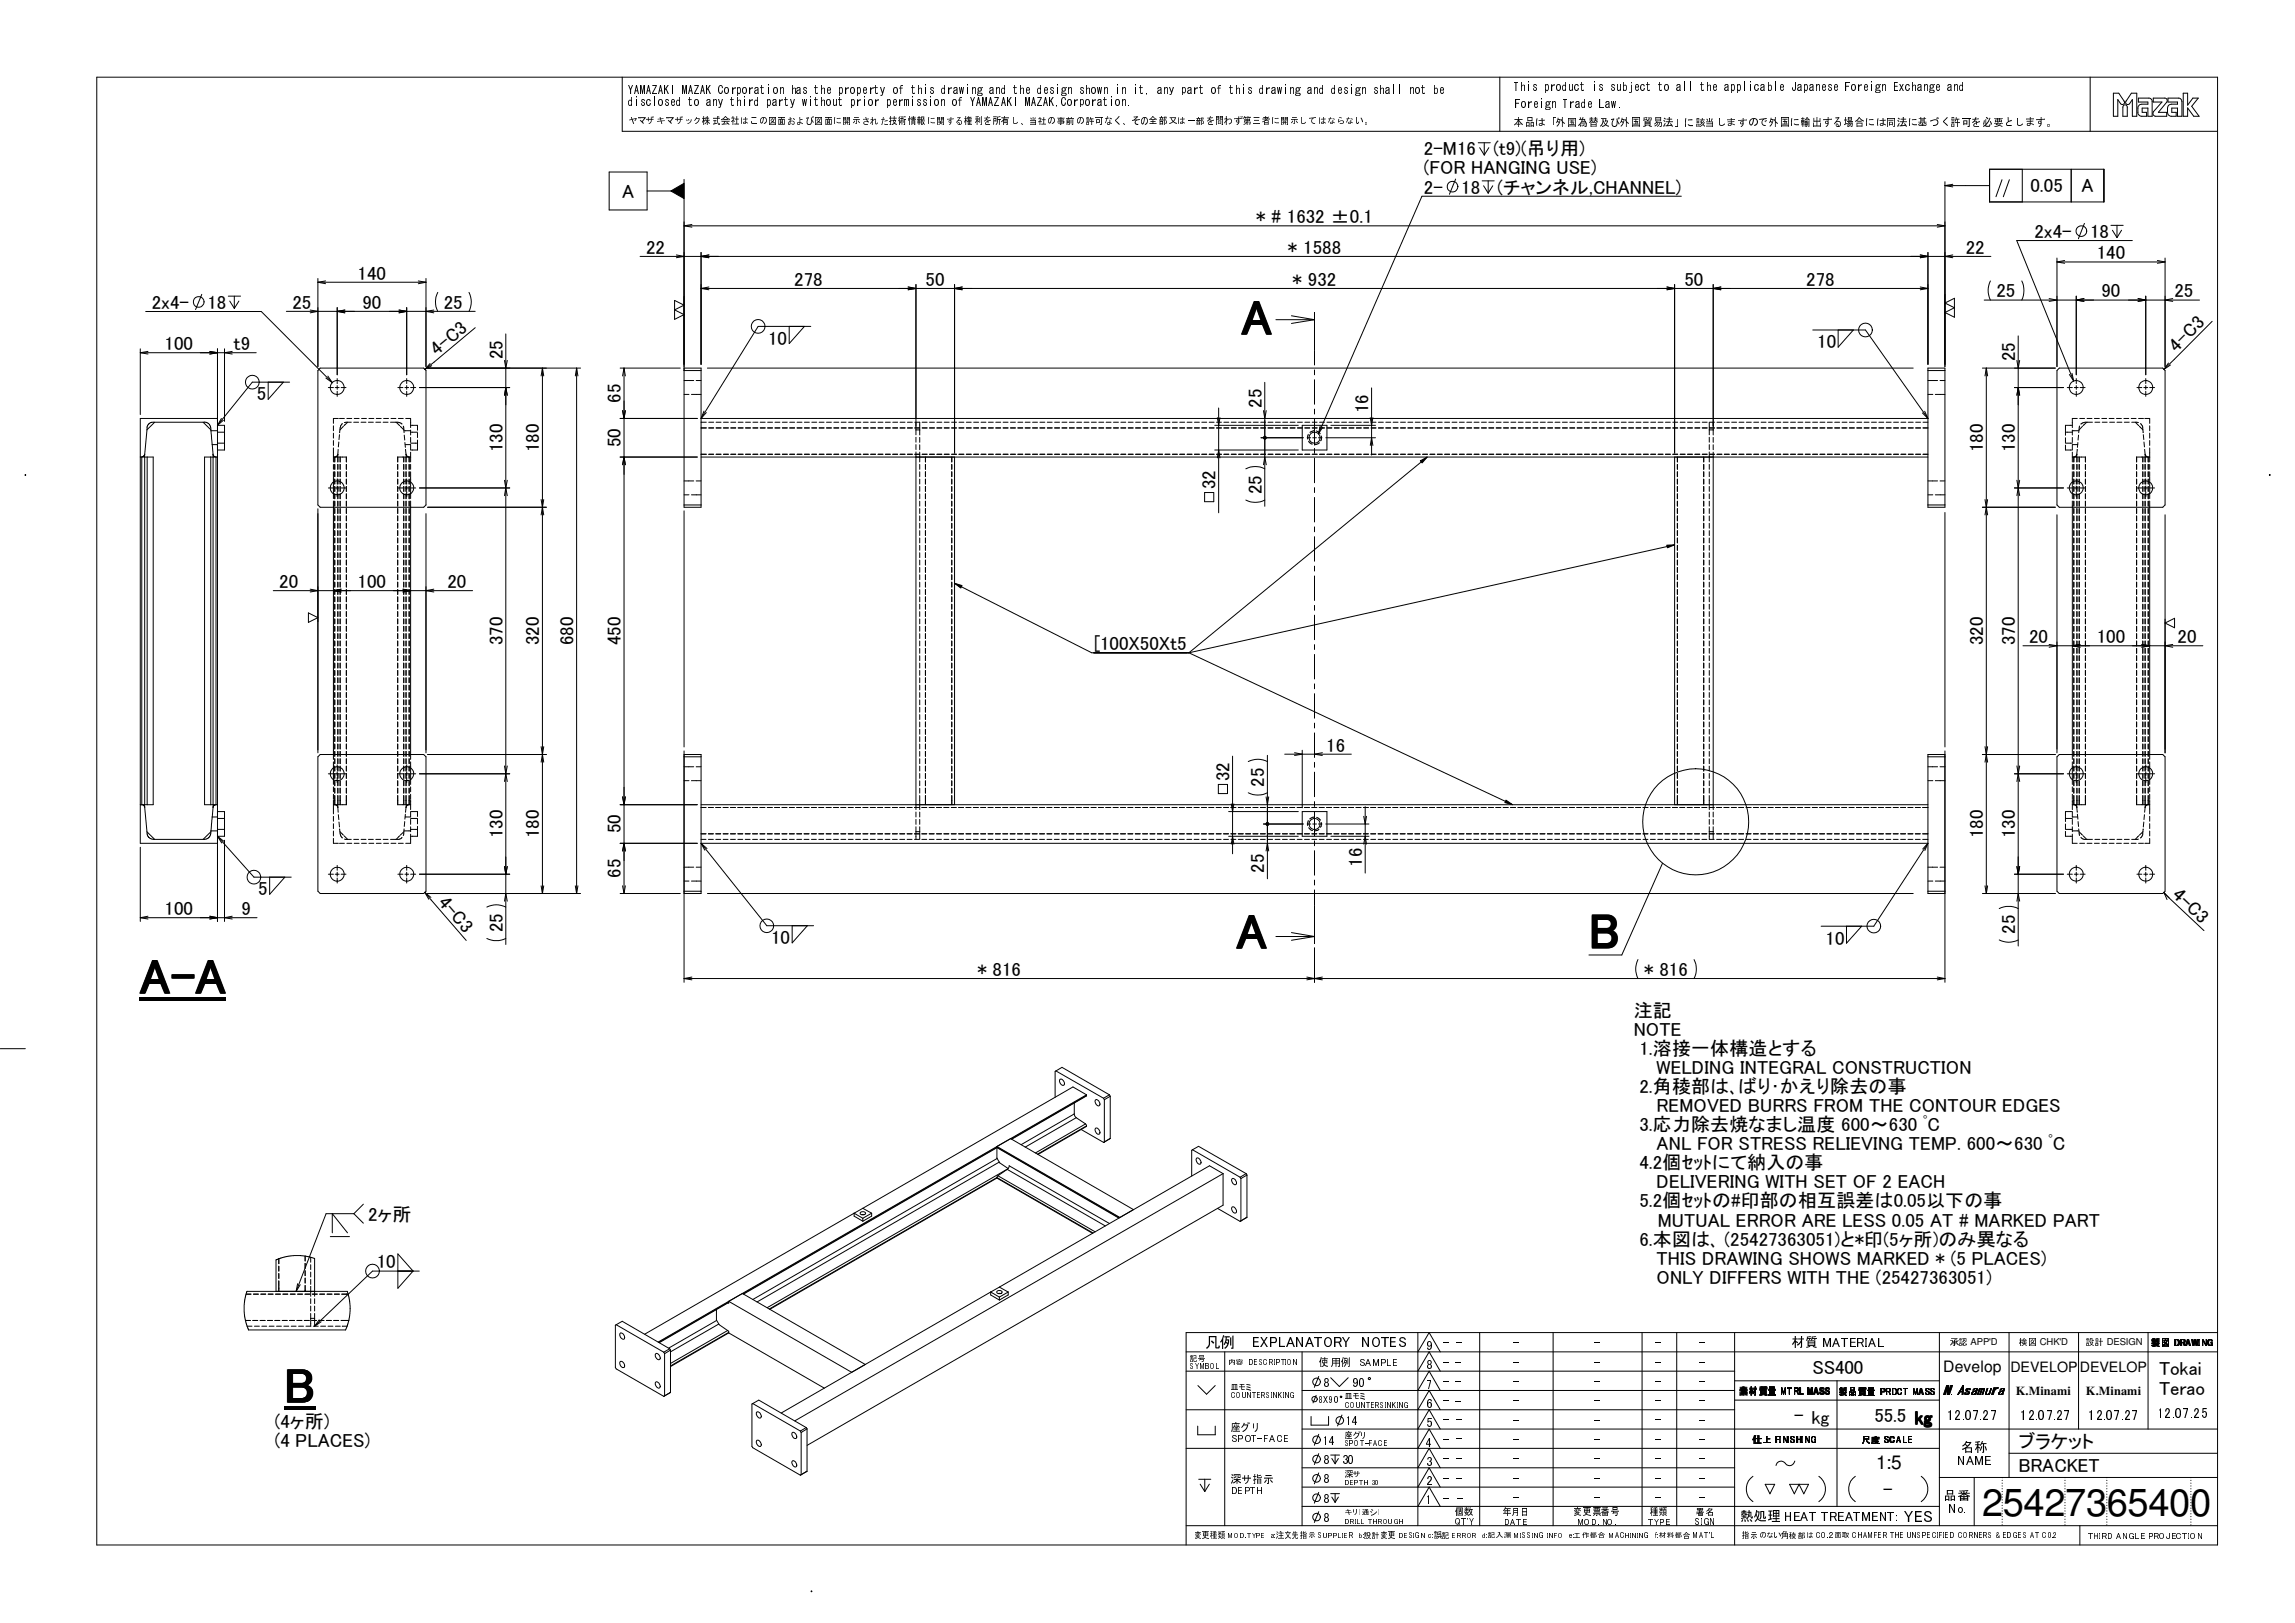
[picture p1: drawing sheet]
<svg xmlns="http://www.w3.org/2000/svg" width="594mm" height="420mm" viewBox="0 0 594 420" stroke-linecap="round" stroke-linejoin="round" font-family="sans-serif">
<defs><g id="words">
<g font-size="12.7">
<text x="321.2" y="86.8">A</text>
<text x="319.9" y="245.7">A</text>
<text x="411.3" y="245.6">B</text>
<text x="36.1" y="257.2">A-A</text>
<text x="73.5" y="363.3">B</text>
</g>
<text font-size="9.9" x="513.1" y="392.3">25427365400</text>
<g font-size="4.9">
<text x="368.6" y="40.2">2-M16</text>
<text x="386.6" y="40.2">(t9)(吊り用)</text>
<text x="368.6" y="45.2">(FOR HANGING USE)</text>
<text x="161" y="51.2">A</text>
<text x="368.6" y="50.1">2-</text>
<text x="378.2" y="50.1">18</text>
<text x="387.6" y="50.1">(チャンネル,CHANNEL)</text>
<text x="525.6" y="49.8">0.05</text>
<text x="538.8" y="49.8">A</text>
<text x="325.2" y="57.8">* # 1632 ±0.1</text>
<text x="167.3" y="65.7">22</text>
<text x="333.4" y="65.7">* 1588</text>
<text x="508.8" y="65.7">22</text>
<text x="526.6" y="61.6">2x4-</text>
<text x="541" y="61.6">18</text>
<text x="542.7" y="67.1">140</text>
<text x="92.6" y="72.4">140</text>
<text x="205.6" y="74">278</text>
<text x="239.6" y="74">50</text>
<text x="334.6" y="74">* 932</text>
<text x="436" y="74">50</text>
<text x="467.6" y="74">278</text>
<text x="516.8" y="77">25</text>
<text x="544" y="77">90</text>
<text x="562.9" y="77">25</text>
<text x="39.3" y="80">2x4-</text>
<text x="53.7" y="80">18</text>
<text x="75.7" y="79.9">25</text>
<text x="93.8" y="79.9">90</text>
<text x="114.9" y="79.9">25</text>
<text x="198.8" y="89.2">10</text>
<text x="42.6" y="90.6">100</text>
<text x="60.6" y="90.6">t9</text>
<text x="113.1" y="92.1" transform="rotate(-40 113.1 92.1)">4-C3</text>
<text x="130.1" y="93" transform="rotate(-90 130.1 93)">25</text>
<text x="470.4" y="90.2">10</text>
<text x="521.6" y="93.5" transform="rotate(-90 521.6 93.5)">25</text>
<text x="563.4" y="91.3" transform="rotate(-45 563.4 91.3)">4-C3</text>
<text x="66.5" y="103.7">5</text>
<text x="160.7" y="104.3" transform="rotate(-90 160.7 104.3)">65</text>
<text x="326.6" y="105.5" transform="rotate(-90 326.6 105.5)">25</text>
<text x="354.2" y="106.9" transform="rotate(-90 354.2 106.9)">16</text>
<text x="130.1" y="117" transform="rotate(-90 130.1 117)">130</text>
<text x="139.6" y="117" transform="rotate(-90 139.6 117)">180</text>
<text x="160.7" y="115.8" transform="rotate(-90 160.7 115.8)">50</text>
<text x="513.4" y="117" transform="rotate(-90 513.4 117)">180</text>
<text x="521.6" y="117" transform="rotate(-90 521.6 117)">130</text>
<text x="314.7" y="126.7" transform="rotate(-90 314.7 126.7)">32</text>
<text x="326.6" y="127.9" transform="rotate(-90 326.6 127.9)">25</text>
<text x="72.3" y="152.2">20</text>
<text x="92.6" y="152.2">100</text>
<text x="115.8" y="152.2">20</text>
<text x="130.1" y="167" transform="rotate(-90 130.1 167)">370</text>
<text x="139.6" y="167" transform="rotate(-90 139.6 167)">320</text>
<text x="148.5" y="167" transform="rotate(-90 148.5 167)">680</text>
<text x="160.7" y="167" transform="rotate(-90 160.7 167)">450</text>
<text x="513.4" y="167" transform="rotate(-90 513.4 167)">320</text>
<text x="521.6" y="167" transform="rotate(-90 521.6 167)">370</text>
<text x="525.3" y="166.5">20</text>
<text x="542.7" y="166.5">100</text>
<text x="563.7" y="166.5">20</text>
<text x="283.1" y="168.3">[100X50Xt5</text>
<text x="343.3" y="194.6">16</text>
<text x="318.3" y="202.3" transform="rotate(-90 318.3 202.3)">32</text>
<text x="327.3" y="203.7" transform="rotate(-90 327.3 203.7)">25</text>
<text x="160.7" y="215.8" transform="rotate(-90 160.7 215.8)">50</text>
<text x="130.1" y="217" transform="rotate(-90 130.1 217)">130</text>
<text x="139.6" y="217" transform="rotate(-90 139.6 217)">180</text>
<text x="513.4" y="217" transform="rotate(-90 513.4 217)">180</text>
<text x="521.6" y="217" transform="rotate(-90 521.6 217)">130</text>
<text x="160.7" y="227.3" transform="rotate(-90 160.7 227.3)">65</text>
<text x="327.3" y="225.9" transform="rotate(-90 327.3 225.9)">25</text>
<text x="352.6" y="224.4" transform="rotate(-90 352.6 224.4)">16</text>
<text x="66.8" y="231.8">5</text>
<text x="113.3" y="233.7" transform="rotate(49 113.3 233.7)">4-C3</text>
<text x="562.1" y="231.9" transform="rotate(43 562.1 231.9)">4-C3</text>
<text x="42.6" y="236.9">100</text>
<text x="62.5" y="236.9">9</text>
<text x="130.1" y="241.3" transform="rotate(-90 130.1 241.3)">25</text>
<text x="199.6" y="244.4">10</text>
<text x="472.6" y="244.5">10</text>
<text x="521.6" y="241.7" transform="rotate(-90 521.6 241.7)">25</text>
<text x="253" y="252.6">* 816</text>
<text x="425.6" y="252.6">* 816</text>
<text x="422.9" y="263.2">注記</text>
<text x="422.9" y="268.1">NOTE</text>
<text x="424.4" y="273.1">1.溶接一体構造とする</text>
<text x="428.8" y="278">WELDING INTEGRAL CONSTRUCTION</text>
<text x="424.4" y="283">2.角稜部は､ばり･かえり除去の事</text>
<text x="428.8" y="287.9">REMOVED BURRS FROM THE CONTOUR EDGES</text>
<text x="424.4" y="292.8">3.応力除去焼なまし温度 600～630 ﾟC</text>
<text x="428.8" y="297.8">ANL FOR STRESS RELIEVING TEMP. 600～630 ﾟC</text>
<text x="424.4" y="302.7">4.2個ｾｯﾄにて納入の事</text>
<text x="428.8" y="307.6">DELIVERING WITH SET OF 2 EACH</text>
<text x="95.3" y="316">2ヶ所</text>
<text x="424.4" y="312.6">5.2個ｾｯﾄの#印部の相互誤差は0.05以下の事</text>
<text x="425.9" y="317.5">MUTUAL ERROR ARE LESS 0.05 AT # MARKED PART</text>
<text x="424.4" y="322.5">6.本図は､ (25427363051)と*印(5ヶ所)のみ異なる</text>
<text x="97.5" y="328.4">10</text>
<text x="428.8" y="327.4">THIS DRAWING SHOWS MARKED * (5 PLACES)</text>
<text x="428.8" y="332.4">ONLY DIFFERS WITH THE (25427363051)</text>
<text x="469.2" y="355.7">SS400</text>
<text x="558.9" y="356.1">Tokai</text>
<text x="558.9" y="361">Terao</text>
<text x="71.1" y="369.6">(4ヶ所)</text>
<text x="464.5" y="368">- kg</text>
<text x="485.3" y="368">55.5 kg</text>
<text x="71.1" y="374.6">(4 PLACES)</text>
<text x="522.6" y="374.9">ブラケット</text>
<text x="485.7" y="380.3">1:5</text>
<text x="522.6" y="381.2">BRACKET</text>
<text x="487.5" y="387.2">-</text>
</g>
<text font-size="4.2" x="492.9" y="394">YES</text>
<text font-size="4.1" x="503" y="355.1">Develop</text>
<g font-size="3.9">
<text x="312" y="348.8">凡例</text>
<text x="324.1" y="348.8">EXPLANATORY　NOTES</text>
<text x="558.3" y="367.1">12.07.25</text>
</g>
<g font-size="3.8">
<text x="504" y="367.7">12.07.27</text>
<text x="523" y="367.7">12.07.27</text>
<text x="540.5" y="367.7">12.07.27</text>
</g>
<g font-size="3.7">
<text x="520.4" y="355.2">DEVELOP</text>
<text x="538.3" y="355.2">DEVELOP</text>
</g>
<g font-size="3.5">
<text x="369.1" y="349.5">9</text>
<text x="373.5" y="348.8">- -</text>
<text x="373.5" y="353.8">- -</text>
<text x="391.6" y="348.8">-</text>
<text x="391.7" y="353.8">-</text>
<text x="412.6" y="348.8">-</text>
<text x="412.6" y="353.8">-</text>
<text x="428.5" y="348.8">-</text>
<text x="428.5" y="353.8">-</text>
<text x="439.8" y="353.8">-</text>
<text x="439.8" y="348.8">-</text>
<text x="463.8" y="348.7">材質 MATERIAL</text>
<text x="342.4" y="359">8</text>
<text x="350.1" y="359">90</text>
<text x="369.1" y="359.5">7</text>
<text x="369.1" y="354.5">8</text>
<text x="373.5" y="358.8">- -</text>
<text x="391.7" y="358.8">-</text>
<text x="412.6" y="358.8">-</text>
<text x="428.5" y="358.8">-</text>
<text x="439.8" y="358.8">-</text>
<text x="369.1" y="364.5">6</text>
<text x="373.5" y="363.8">- -</text>
<text x="391.7" y="363.8">-</text>
<text x="412.6" y="363.8">-</text>
<text x="428.5" y="363.8">-</text>
<text x="439.8" y="363.8">-</text>
<text x="348.4" y="369">14</text>
<text x="369.1" y="369.5">5</text>
<text x="373.5" y="368.8">- -</text>
<text x="391.7" y="368.8">-</text>
<text x="412.6" y="368.8">-</text>
<text x="428.5" y="368.8">-</text>
<text x="439.8" y="368.8">-</text>
<text x="342.4" y="374">14</text>
<text x="369.1" y="374.5">4</text>
<text x="373.5" y="373.8">- -</text>
<text x="391.7" y="373.8">-</text>
<text x="412.6" y="373.8">-</text>
<text x="428.5" y="373.8">-</text>
<text x="439.8" y="373.8">-</text>
<text x="507.6" y="375.8">名称</text>
<text x="342.4" y="384">8</text>
<text x="342.4" y="379">8</text>
<text x="347.3" y="379">30</text>
<text x="369.1" y="379.5">3</text>
<text x="373.5" y="378.8">- -</text>
<text x="373.5" y="383.8">- -</text>
<text x="391.7" y="378.8">-</text>
<text x="391.7" y="383.8">-</text>
<text x="412.6" y="383.8">-</text>
<text x="412.6" y="378.8">-</text>
<text x="428.5" y="383.8">-</text>
<text x="428.5" y="378.8">-</text>
<text x="439.8" y="383.8">-</text>
<text x="439.8" y="378.8">-</text>
<text x="506.6" y="379.3">NAME</text>
<text x="342.4" y="389">8</text>
<text x="369.1" y="389.5">1</text>
<text x="369.1" y="384.5">2</text>
<text x="373.5" y="389">- -</text>
<text x="391.6" y="388.8">-</text>
<text x="412.6" y="388.8">-</text>
<text x="428.5" y="388.8">-</text>
<text x="439.8" y="388.8">-</text>
<text x="503.1" y="388.3">品番</text>
<text x="342.4" y="394">8</text>
<text x="450.3" y="393.7">熱処理 HEAT TREATMENT:</text>
<text x="504.3" y="391.8">No.</text>
</g>
<text font-size="3.4" x="503.1" y="361">N.Asamura</text>
<g font-size="3.2">
<text x="521.8" y="361">K.Minami</text>
<text x="540" y="361">K.Minami</text>
</g>
<g font-size="3.1">
<text x="391.9" y="23.6">This product is subject to all the applicable Japanese Foreign Exchange and</text>
<text x="162.5" y="24.3">YAMAZAKI MAZAK Corporation has the property of this drawing and the design shown in it, any part of this drawing and design shall not be</text>
<text x="162.5" y="27.5">disclosed to any third party without prior permission of YAMAZAKI MAZAK,Corporation.</text>
<text x="392.2" y="28.1">Foreign Trade Law.</text>
</g>
<g font-size="2.8">
<text x="391.9" y="32.6">本品は「外国為替及び外国貿易法」に該当しますので外国に輸出する場合には同法に基づく許可を必要とします。</text>
<text x="341.5" y="353.6">使用例　SAMPLE</text>
<text x="318.6" y="370.4">座グリ</text>
<text x="318.6" y="373.3">SPOT-FACE</text>
<text x="318.6" y="383.9">深サ指示</text>
<text x="318.6" y="386.7">DEPTH</text>
</g>
<g font-size="2.4">
<text x="162.5" y="32">ヤマザキマザック株式会社はこの図面および図面に開示された技術情報に関する権利を所有し、当社の事前の許可なく、その全部又は一部を問わず第三者に開示してはならない。</text>
<text x="504.6" y="348.3">承承 APP'D</text>
<text x="522.6" y="348.3">検検 CHK'D</text>
<text x="540" y="348.3">設設 DESIGN</text>
<text x="556.9" y="348.5">製図 DRAWING</text>
<text x="341.4" y="363.1">8X90</text>
<text x="450.3" y="361">素材質量 MTRL MASS</text>
<text x="475.9" y="361">製品質量 PRDCT MASS</text>
<text x="453.6" y="373.5">仕上 FINISHING</text>
<text x="482" y="373.5">尺度 SCALE</text>
<text x="376.5" y="394.7">QT'Y</text>
<text x="376.7" y="392.2">個数</text>
<text x="388.8" y="392.2">年月日</text>
<text x="389.4" y="394.7">DATE</text>
<text x="407.2" y="392.2">変更票番号</text>
<text x="408.3" y="394.7">MOD. NO.</text>
<text x="426.6" y="394.7">TYPE</text>
<text x="427.1" y="392.2">種類</text>
<text x="438.8" y="394.7">SIGN</text>
<text x="438.9" y="392.2">署名</text>
<text x="540.4" y="398.4">THIRD ANGLE PROJECTION</text>
</g>
<g font-size="2.1">
<text x="308.1" y="352.3">記号</text>
<text x="317.8" y="353.3">内容 DESCRIPTION</text>
<text x="308.1" y="354.4">SYMBOL</text>
<text x="318.6" y="359.8">皿モミ</text>
<text x="318.6" y="361.9">COUNTERSINKING</text>
<text x="348.1" y="362.3">皿モミ</text>
<text x="348.1" y="364.4">COUNTERSINKING</text>
<text x="348.1" y="374.4">SPOT-FACE</text>
<text x="348.1" y="372.3">座グリ</text>
<text x="348.1" y="382.3">深サ</text>
<text x="348.1" y="384.4">DEPTH 30</text>
<text x="348.1" y="394.4">DRILL THROUGH</text>
<text x="348.1" y="392.3">キリ（通シ）</text>
<text x="309.1" y="398.1">変更種類 MOD.TYPE a:注文先指示 SUPPLIER b:設計変更 DESIGN c:誤記 ERROR d:記入漏 MISSING INFO e:工作都合 MACHINING f:材料都合 MAT'L</text>
<text x="451.1" y="398.1">指示のない角稜部は C０.２面取 CHAMFER THE UNSPECIFIED CORNERS &amp; EDGES AT C0.2</text>
</g>
</g></defs>
<g fill="none" stroke="#000" stroke-width=".26">
<path d="M25.1 20h548.9v380h-548.9zM161.1 20v14h412.9M388.2 20v14M541.1 20v14M382.6 37h3.2M383 38.2l1.2 1.9M384.2 37v3.1M385.4 38.2l-1.2 1.9M547.1 24.1h1.4l1.4 2.1a.56 .56 0 0 1-.2 .8 .56 .56 0 0 1-.8-.2l-.7-1v4.3h-1.1zM549.7 27.3l.6-.1 .3 .3 .1 2.6h-1.2v-2.4zM551.7 24.1h1.4v6h-1.1v-4.3l-.7 1a.56 .56 0 0 1-.8 .2 .56 .56 0 0 1-.1-.8zM553.5 25.4h2.8a.87 .87 0 0 1 .8 .9v3.8h-1.1v-2.1h-1.5v1.1h1.2v1h-1.3a1.01 1.01 0 0 1-1-1v-1.1a1.01 1.01 0 0 1 1-1h1.6v-.6h-2.5z"/>
<path d="M557.4 25.4h3a.65 .65 0 0 1 .5 .4 .65 .65 0 0 1 0 .7l-2.2 2.6h2.2v1h-2.9a.73 .73 0 0 1-.7-.4 .73 .73 0 0 1 .2-.8l2.1-2.5h-2.2zM561.2 25.4h2.7a.87 .87 0 0 1 .9 .9v3.8h-1.1v-2.1h-1.5v1.1h1.1v1h-1.2a1.01 1.01 0 0 1-1-1v-1.1a1.01 1.01 0 0 1 1-1h1.6v-.6h-2.5zM565.1 24.1h1.2v3.1l1.3-1.8h1.4l-1.7 2.1 1.9 2.6h-1.3l-1.6-2.2v2.2h-1.2zM157.7 44.5h9.8v9.9h-9.8zM167.5 49.4h6.1M173.6 49.4l3.5-1.9v3.9zM177.1 46.4v84.9h4.4v-36h-4.4M177.1 58.5l2 .3M177.1 58.5h326.4M179.1 58.1l-2 .4M376.8 46.4l-1.6 3.9M383.7 46.8h3.1"/>
<path d="M384 48.1l1.2 1.9M385.2 46.8v3.2M386.4 48.1l-1.2 1.9M435.2 50.8h-67.1l-26.8 61.5M501.5 58.1l2 .4M503.5 47v47.9M503.5 48l2 .4M503.5 48h11.5M503.5 58.5l-2 .3M505.5 47.7l-2 .3M515 43.8h29.6v8.5h-29.6zM518.2 46.5l-1.5 4.4"/>
<path d="M520.1 46.5l-1.5 4.4M523.5 43.8v8.5M536.1 43.8v8.5M539.6 57.8l-1.6 4M546.4 58.3h3.2M546.8 59.6l1.2 1.9M548 58.3v3.2M549.2 59.6l-1.2 1.9M52.2 76.2l-1.6 3.9M59.1 76.7h3.2M59.5 77.9l1.2 1.9M60.7 76.7v3.1"/>
<path d="M61.8 77.9l-1.1 1.9M82.3 72.1v22.8M82.3 73.1l2 .3M82.3 73.1h28M84.3 72.7l-2 .4M87.3 79.6v17.4M105.3 79.6v17.4M108.3 72.7l2 .4M110.3 72.1v22.8M110.3 73.1l-2 .3M113.3 75.7a5.4 5.4 0 0 0 0 4.9M121.4 75.7a5.4 5.4 0 0 1 0 4.9"/>
<path d="M165.7 66.4h349.7M174.6 77.8l2.5 1.2-2.5 1.2 2.5 1.2-2.5 1.3zM175.1 66l2 .4-2 .3M181.5 65.4v28.9M181.5 74.7h317.6M181.5 74.7l2 .3M183.5 66l-2 .4 2 .3M183.5 74.3l-2 .4M235.1 74.3l2 .4-2 .3M237.1 73.7v38.9M247.1 73.7v43.6M249.1 74.3l-2 .4 2 .3"/>
<path d="M431.5 74.3l2 .4-2 .3M433.5 73.7v43.6M443.5 73.7v38.9M445.5 74.3l-2 .4 2 .3M497.1 74.3l2 .4M497.1 66l2 .4-2 .3M499.1 65.4v28.9M499.1 74.7l-2 .3M503.5 78.4l2.4-1.2v4.9l-2.4-1.2 2.4-1.2zM505.5 66l-2 .4 2 .3M513.6 77.7h55.8M515.2 72.7a5.5 5.5 0 0 0 0 5"/>
<path d="M523.4 72.7a5.8 5.8 0 0 1 0 5M530.4 77.3l2.1 .4-2.1 .3M532.5 66.8v28.1M532.5 67.8l1.9 .4M532.5 67.8h27.9M534.4 67.4l-1.9 .4M537.5 76.7v20.3M539.4 77.3l-1.9 .4 1.9 .3M552 62.3h-30l14.8 36.3M553.5 77.3l1.9 .4-1.9 .3M555.4 76.7v20.3M558.5 67.4l1.9 .4"/>
<path d="M560.4 66.8v28.1M560.4 67.8l-1.9 .4M562.4 77.3l-2 .4 2 .3M36.3 90.3v17M36.3 91.3h30M36.3 91.3l2 .4M37.7 80.6h29.9l18.4 18.5M38.3 91l-2 .3M54.3 91l2 .3-2 .4M56.3 90.3v121.6M58.1 90.3v18.8M60.1 91l-2 .3 2 .4"/>
<path d="M69.4 98.9v4.5l4-4.5M74.1 80.6h48.9M75 98.9h-9.7l-9 11.2M80.3 80.3l2 .3-2 .4M82.9 95.3h26.8l.6 .6v34.8l-.6 .6h-26.8l-.6-.6v-34.8zM84.4 97.9l1.6 1.2M84.9 97.4l1.1 1.7M87.3 98v1.3M87.3 99.8v1M89.3 80.3l-2 .3 2 .4M103.3 80.3l2 .3-2 .4M105.3 98v1.3"/>
<path d="M105.3 99.8v1M110.7 95.3h39.6M111.3 94.1l-1.3 1.5M111.8 94.7l-1.8 .9M112.3 80.3l-2 .3 2 .4M123 84.8l-13 10.8M130.6 93.3l.3 2 .4-2M130.9 86.4v158.1M140.4 95.3v136M140.4 95.3l-.3 2M140.4 95.3l.4 2M149.3 95.3l-.4 2"/>
<path d="M149.3 95.3l.3 2M149.3 95.3v136M160.5 95.3h15.6M161.5 95.3l.4 2M161.5 95.3v136M161.5 95.3l-.3 2M177.1 98.5h2.5M177.1 95.9h4.4M180.2 98.5h1.3M183.1 95.3h312.1M204.3 84.5v4.4l3.9-4.4M209.9 84.5h-13.6l-14.8 23.8"/>
<path d="M327.4 99v32.1M330.3 82.8h10M334.3 81.7l6 1.1M340.3 80.8v13.7M340.3 95.8v1.2M340.3 98.3v6.3M340.3 82.8l-6 .9M469.3 85.4h13.6l16.2 22.9M475.8 85.4v4.5l4-4.5M499.1 98.5h2.5M499.1 95.3h4.4v36h-4.4zM499.1 95.9h4.4"/>
<path d="M502.2 98.5h1.3M513.2 95.3h18.8M514.2 95.3v136M514.2 95.3l.3 2M514.2 95.3l-.4 2M522.1 93.3l.3 2 .4-2M522.4 87v157.9M533.1 95.3h26.7l.6 .6v34.8l-.6 .6h-26.7l-.6-.6v-34.8zM535.7 96.9l1.1 1.7M536.4 96.6l.4 2M537.5 98v1.3M537.5 99.8v1"/>
<path d="M555.4 98v1.3M555.4 99.8v1M561.3 94l-1.2 1.6M561.8 94.5l-1.7 1.1M572.6 83.2l-12.5 12.4M36.3 118.3h3.4v90h-3.4M37.5 117.6l-.4 .6-.4 .1v90l.4 .1 .4 .6M37.5 118.3v90M37.5 117.6l-.1 .7M38.1 110.8l-.6 6.8M38.1 118.3v90M40 109.3l-2 2"/>
<path d="M52.6 109.3l2 2M53 109.3h-13.7l-1 .6-.2 .8M53 109.3l.8 .2 .5 .4 .3 1.6M54.6 118.3v90M54.6 111.5l.3 3.6M54.6 111.5h1.7M54.9 115.1h1.4M54.9 115.1l.3 2.5M55.1 117.6l.3 .6 .5 .1v90l-.5 .1-.2 .6M55.2 118.3v90M55.2 117.6v.7M56.3 118.3h-3.3v90h3.3"/>
<path d="M56.3 108.3h-20v110h20M56.3 110.1h1.8v6.4h-1.8M56.3 114.7h1.8M56.3 111.9h1.8M57.3 108.3l-1 1.8M57.8 108.8l-1.5 1.3M85 100.3h1.3M86.3 118.3h3.4v1.3M86.3 110.2v1.3M86.3 112.1v1.3M86.3 114v1.3M86.3 116v3.6"/>
<path d="M86.8 100.3h1M86.8 118.3h-.2v1.3M87.3 101.3v1.3M87.5 117.6l-.6 .7M87.5 117.6v2M87.5 116.3v1.3M87.6 108.3h-1.3v1.3M87.7 114.4l-.1 1.3M87.9 108.3h1.2M87.9 112.5l-.1 1.3M88 118.3v1.3M88.3 100.3h1.3"/>
<path d="M88.6 109.6v.1a2.63 2.63 0 0 0-.7 2.3M88.9 110.4l-.9 .9M89.8 108.3h1.3M90 109.3l-.9 .9M90.9 109.3l-1.8 .1M91.6 109.3h1.2M91.7 108.3h1.3M93.5 109.3h1.2M93.6 108.3h1.3M95.4 109.3h1.2M95.5 108.3h1.3M97.3 109.3h1.2"/>
<path d="M97.4 108.3h1.3M99.2 109.3h1.3M99.3 108.3h1.3M101.1 109.3h2.1l.8 .5M101.2 108.3h1.3M102.6 109.3l.9 .9M103 100.3h1.3M103.1 108.3h1.3M103.6 110.4l1 .9M104.4 110.3l.2 1.7M104.5 118.3v1.3M104.6 111.5h1.7"/>
<path d="M104.6 112.6l.2 1.3M104.8 114.6l.1 1.2M104.8 100.3h1M104.9 115.1h1.4v1.3M105 116.3l.1 1.3M105 108.3h1.3v2.4M105.1 118.3v1.3M105.1 117.6l.1 .7M105.1 117.6l.5 .7M105.3 101.3v1.3M105.8 118.3l.1 1.3M106.3 118.3h-3.4v1.3"/>
<path d="M106.3 110.1h1.8v1.3M106.3 114.7h1.8M106.3 111.9h1.8M106.3 111.3v1.3M106.3 113.2v1.3M106.3 117.1v2.5M106.3 100.3h1.3M108.1 113.9v2.6h-1.8M108.1 112v1.3M108.6 100.3h23.3M130.6 102.3l.3-2 .4 2M160.5 118.3h20"/>
<path d="M160.5 108.3h20M161.2 106.3l.3 2 .4-2M177.1 102.1h1.2M179 102.1h2.5M181.5 117.6h1.3M181.5 109.3h1.3M181.5 110.8h1.3M181.5 118.3h317.6M181.5 108.3h317.6M182.2 106.4l-.7 1.9M182.8 106.8l-1.3 1.5M183.5 117.6h1.2"/>
<path d="M183.5 109.3h1.2M183.5 110.8h1.2M185.4 117.6h1.2M185.4 109.3h1.2M185.4 110.8h1.2M187.3 117.6h1.2M187.3 109.3h1.2M187.3 110.8h1.2M189.2 117.6h1.3M189.2 109.3h1.3M189.2 110.8h1.3M191.1 117.6h1.3"/>
<path d="M191.1 109.3h1.3M191.1 110.8h1.3M193 117.6h1.3M193 109.3h1.3M193 110.8h1.3M194.9 117.6h1.3M194.9 109.3h1.3M194.9 110.8h1.3M196.8 117.6h1.3M196.8 109.3h1.3M196.8 110.8h1.3M198.7 117.6h1.3"/>
<path d="M198.7 109.3h1.3M198.7 110.8h1.3M200.6 117.6h1.3M200.6 109.3h1.3M200.6 110.8h1.3M202.5 117.6h1.3M202.5 109.3h1.3M202.5 110.8h1.3M204.4 117.6h1.3M204.4 109.3h1.3M204.4 110.8h1.3M206.3 117.6h1.3"/>
<path d="M206.3 109.3h1.3M206.3 110.8h1.3M208.2 117.6h1.3M208.2 109.3h1.3M208.2 110.8h1.3M210.1 117.6h1.3M210.1 109.3h1.3M210.1 110.8h1.3M212 117.6h1.3M212 109.3h1.3M212 110.8h1.3M213.9 117.6h1.3"/>
<path d="M213.9 109.3h1.3M213.9 110.8h1.3M215.9 117.6h1.2M215.9 109.3h1.2M215.9 110.8h1.2M217.8 117.6h1.2M217.8 109.3h1.2M217.8 110.8h1.2M219.7 117.6h1.2M219.7 109.3h1.2M219.7 110.8h1.2M221.6 117.6h1.2"/>
<path d="M221.6 109.3h1.2M221.6 110.8h1.2M223.5 117.6h1.2M223.5 109.3h1.2M223.5 110.8h1.2M225.4 117.6h1.2M225.4 109.3h1.2M225.4 110.8h1.2M227.3 117.6h1.3M227.3 109.3h1.3M227.3 110.8h1.3M229.2 117.6h1.3"/>
<path d="M229.2 109.3h1.3M229.2 110.8h1.3M231.1 117.6h1.3M231.1 109.3h1.3M231.1 110.8h1.3M233 117.6h1.3M233 109.3h1.3M233 110.8h1.3M234.9 117.6h1.3M234.9 109.3h1.3M234.9 110.8h1.3M236.8 109.3h1.3v3.3"/>
<path d="M236.8 117.6h1.3M236.8 110.8h1.3M237.1 111.3h1M237.1 113.2v1.3M237.1 115.1v1.3M237.1 117v92.6M238.1 113.2v1.3M238.1 115.1v1.3M238.1 117.1v2.5M238.7 117.6h1.3M238.7 109.3h1.3M238.7 110.8h1.3"/>
<path d="M239.6 118.3v1.3M240.6 117.6h1.3M240.6 109.3h1.3M240.6 110.8h1.3M242.5 117.6h1.3M242.5 109.3h1.3M242.5 110.8h1.3M244.4 117.6h1.3M244.4 109.3h1.3M244.4 110.8h1.3M246.3 117.6h1.3M246.3 109.3h1.3"/>
<path d="M246.3 110.8h1.3M246.4 118.3v1.3M247.1 118.3v90M248.2 117.6h1.3M248.2 109.3h1.3M248.2 110.8h1.3M250.1 117.6h1.3M250.1 109.3h1.3M250.1 110.8h1.3M252 117.6h1.3M252 109.3h1.3M252 110.8h1.3"/>
<path d="M254 117.6h1.2M254 109.3h1.2M254 110.8h1.2M255.9 117.6h1.2M255.9 109.3h1.2M255.9 110.8h1.2M257.8 117.6h1.2M257.8 109.3h1.2M257.8 110.8h1.2M259.7 117.6h1.2M259.7 109.3h1.2M259.7 110.8h1.2"/>
<path d="M261.6 117.6h1.2M261.6 109.3h1.2M261.6 110.8h1.2M263.5 117.6h1.2M263.5 109.3h1.2M263.5 110.8h1.2M265.4 117.6h1.3M265.4 109.3h1.3M265.4 110.8h1.3M267.3 117.6h1.3M267.3 109.3h1.3M267.3 110.8h1.3"/>
<path d="M269.2 117.6h1.3M269.2 109.3h1.3M269.2 110.8h1.3M271.1 117.6h1.3M271.1 109.3h1.3M271.1 110.8h1.3M273 117.6h1.3M273 109.3h1.3M273 110.8h1.3M274.9 117.6h1.3M274.9 109.3h1.3M274.9 110.8h1.3"/>
<path d="M276.8 117.6h1.3M276.8 109.3h1.3M276.8 110.8h1.3M278.7 117.6h1.3M278.7 109.3h1.3M278.7 110.8h1.3M280.6 117.6h1.3M280.6 109.3h1.3M280.6 110.8h1.3M282.5 117.6h1.3M282.5 109.3h1.3M282.5 110.8h1.3"/>
<path d="M284.4 117.6h1.3M284.4 109.3h1.3M284.4 110.8h1.3M286.3 117.6h1.3M286.3 109.3h1.3M286.3 110.8h1.3M288.2 117.6h1.3M288.2 109.3h1.3M288.2 110.8h1.3M290.1 117.6h1.3M290.1 109.3h1.3M290.1 110.8h1.3"/>
<path d="M292.1 117.6h1.2M292.1 109.3h1.2M292.1 110.8h1.2M294 117.6h1.2M294 109.3h1.2M294 110.8h1.2M295.9 117.6h1.2M295.9 109.3h1.2M295.9 110.8h1.2M297.8 117.6h1.2M297.8 109.3h1.2M297.8 110.8h1.2"/>
<path d="M299.7 117.6h1.2M299.7 109.3h1.2M299.7 110.8h1.2M301.6 117.6h1.2M301.6 109.3h1.2M301.6 110.8h1.2M303.5 117.6h1.3M303.5 109.3h1.3M303.5 110.8h1.3M305.4 117.6h1.3M305.4 109.3h1.3M305.4 110.8h1.3"/>
<path d="M307.3 117.6h1.3M307.3 109.3h1.3M307.3 110.8h1.3M309.2 117.6h1.3M309.2 109.3h1.3M309.2 110.8h1.3M311.1 117.6h1.3M311.1 109.3h1.3M311.1 110.8h1.3M313 117.6h1.3M313 109.3h1.3M313 110.8h1.3"/>
<path d="M314.4 110.1h21.7M314.4 116.5h21.7M314.9 117.6h1.3M314.9 109.3h1.3M314.9 110.8h1.3M315.1 118.5l.4-2 .3 2M315.1 108.1l.4 2 .3-2M315.5 105.6v27.2M316.8 117.6h1.3M316.8 109.3h1.3M316.8 110.8h1.3M318.7 117.6h1.3"/>
<path d="M318.7 109.3h1.3M318.7 110.8h1.3M320.6 117.6h1.3M320.6 109.3h1.3M320.6 110.8h1.3M322.5 117.6h1.3M322.5 109.3h1.3M322.5 110.8h1.3M324.4 117.6h1.3M324.4 109.3h1.3M324.4 110.8h1.3M326.3 117.6h1.3"/>
<path d="M326.3 109.3h1.3M326.3 110.8h1.3M326.4 113.3h10.9M327.1 106.3l.3 2 .4-2M327.2 113.1l.2-.2v.4v-.4a.35 .35 0 0 1 .4 .4 .35 .35 0 0 1-.5 .3 .35 .35 0 0 1-.1-.5zM327.2 113.1a.34 .34 0 0 1 .5 .1 .34 .34 0 0 1-.3 .5v-.4v.4l-.3-.2zM328.2 117.6h1.3M328.2 109.3h1.3M328.2 110.8h1.3M330.2 117.6h1.2M330.2 109.3h1.2M330.2 110.8h1.2"/>
<path d="M332.1 117.6h1.2M332.1 109.3h1.2M332.1 110.8h1.2M334 117.6h1.2M334 109.3h1.2M334 110.8h1.2M335.9 117.6h1.2M335.9 109.3h1.2M335.9 110.8h1.2M337.1 110.1h6.4v6.4h-6.4zM337.8 117.6h1.2M337.8 109.3h1.2"/>
<path d="M337.8 110.8h1.2M338.4 113.3h.9M338.7 112.4l-.2 1.3M338.7 114.2l.4 .5 .6 .3M339.7 117.6h1.2M339.7 109.3h1.2M339.7 110.8h1.2M339.8 113.3h1M340.3 111.5l-1.2 .4M340.3 105.9v1.3M340.3 108.5v6.7M340.3 116.1v1.2"/>
<path d="M340.3 118.6v6.4M340.7 111.5l1.1 .8M341.3 113.3h.9M341.5 114.6l-.3 .3-.8 .2M341.6 117.6h1.3M341.6 109.3h1.3M341.6 110.8h1.3M341.8 110.3l-.5 2M342 112.9l.1 .5-.2 .7M342.4 110.6l-1.1 1.7M343.2 113.3h12.9M343.5 117.6h1.3"/>
<path d="M343.5 109.3h1.3M343.5 110.8h1.3M344.5 110.1h11.6M345.4 117.6h1.3M345.4 109.3h1.3M345.4 110.8h1.3M347.3 117.6h1.3M347.3 109.3h1.3M347.3 110.8h1.3M349.2 117.6h1.3M349.2 109.3h1.3M349.2 110.8h1.3"/>
<path d="M351.1 117.6h1.3M351.1 109.3h1.3M351.1 110.8h1.3M353 117.6h1.3M353 109.3h1.3M353 110.8h1.3M354.7 115.3l.3-2 .4 2M354.7 108.1l.3 2 .4-2M354.9 117.6h1.3M354.9 109.3h1.3M354.9 110.8h1.3M355 100.4v17.4"/>
<path d="M356.8 117.6h1.3M356.8 109.3h1.3M356.8 110.8h1.3M358.7 117.6h1.3M358.7 109.3h1.3M358.7 110.8h1.3M360.6 117.6h1.3M360.6 109.3h1.3M360.6 110.8h1.3M362.5 117.6h1.3M362.5 109.3h1.3M362.5 110.8h1.3"/>
<path d="M364.4 117.6h1.3M364.4 109.3h1.3M364.4 110.8h1.3M366.3 117.6h1.3M366.3 109.3h1.3M366.3 110.8h1.3M367.7 119.3l1.7-1-1.3 1.5zM368.3 117.6h1.2M368.3 109.3h1.2M368.3 110.8h1.2M369.4 118.3l-61.6 50.7M370.2 117.6h1.2"/>
<path d="M370.2 109.3h1.2M370.2 110.8h1.2M372.1 117.6h1.2M372.1 109.3h1.2M372.1 110.8h1.2M374 117.6h1.2M374 109.3h1.2M374 110.8h1.2M375.9 117.6h1.2M375.9 109.3h1.2M375.9 110.8h1.2M377.8 117.6h1.2"/>
<path d="M377.8 109.3h1.2M377.8 110.8h1.2M379.7 117.6h1.3M379.7 109.3h1.3M379.7 110.8h1.3M381.6 117.6h1.3M381.6 109.3h1.3M381.6 110.8h1.3M383.5 117.6h1.3M383.5 109.3h1.3M383.5 110.8h1.3M385.4 117.6h1.3"/>
<path d="M385.4 109.3h1.3M385.4 110.8h1.3M387.3 117.6h1.3M387.3 109.3h1.3M387.3 110.8h1.3M389.2 117.6h1.3M389.2 109.3h1.3M389.2 110.8h1.3M391.1 117.6h1.3M391.1 109.3h1.3M391.1 110.8h1.3M393 117.6h1.3"/>
<path d="M393 109.3h1.3M393 110.8h1.3M394.9 117.6h1.3M394.9 109.3h1.3M394.9 110.8h1.3M396.8 117.6h1.3M396.8 109.3h1.3M396.8 110.8h1.3M398.7 117.6h1.3M398.7 109.3h1.3M398.7 110.8h1.3M400.6 117.6h1.3"/>
<path d="M400.6 109.3h1.3M400.6 110.8h1.3M402.5 117.6h1.3M402.5 109.3h1.3M402.5 110.8h1.3M404.4 117.6h1.3M404.4 109.3h1.3M404.4 110.8h1.3M406.4 117.6h1.2M406.4 109.3h1.2M406.4 110.8h1.2M408.3 117.6h1.2"/>
<path d="M408.3 109.3h1.2M408.3 110.8h1.2M410.2 117.6h1.2M410.2 109.3h1.2M410.2 110.8h1.2M412.1 117.6h1.2M412.1 109.3h1.2M412.1 110.8h1.2M414 117.6h1.2M414 109.3h1.2M414 110.8h1.2M415.9 117.6h1.2"/>
<path d="M415.9 109.3h1.2M415.9 110.8h1.2M417.8 117.6h1.3M417.8 109.3h1.3M417.8 110.8h1.3M419.7 117.6h1.3M419.7 109.3h1.3M419.7 110.8h1.3M421.6 117.6h1.3M421.6 109.3h1.3M421.6 110.8h1.3M423.5 117.6h1.3"/>
<path d="M423.5 109.3h1.3M423.5 110.8h1.3M425.4 117.6h1.3M425.4 109.3h1.3M425.4 110.8h1.3M427.3 117.6h1.3M427.3 109.3h1.3M427.3 110.8h1.3M429.2 117.6h1.3M429.2 109.3h1.3M429.2 110.8h1.3M431.1 117.6h1.3"/>
<path d="M431.1 109.3h1.3M431.1 110.8h1.3M433 117.6h1.3M433 109.3h1.3M433 110.8h1.3M433.5 118.3v90M434.2 118.3v1.3M434.9 117.6h1.3M434.9 109.3h1.3M434.9 110.8h1.3M436.8 117.6h1.3M436.8 109.3h1.3"/>
<path d="M436.8 110.8h1.3M438.7 117.6h1.3M438.7 109.3h1.3M438.7 110.8h1.3M440.6 117.6h1.3M440.6 109.3h1.3M440.6 110.8h1.3M441 118.3v1.3M442.5 109.3v3.3M442.5 113.2v1.3M442.5 115.1v1.3M442.5 117v2.6"/>
<path d="M442.5 111.3h1M442.5 117.6h1.3M442.5 109.3h1.3M442.5 110.8h1.3M443.5 113.2v1.3M443.5 115.1v1.3M443.5 117.1v92.5M444.4 117.6h1.3M444.4 109.3h1.3M444.4 110.8h1.3M446.4 117.6h1.2M446.4 109.3h1.2"/>
<path d="M446.4 110.8h1.2M448.3 117.6h1.2M448.3 109.3h1.2M448.3 110.8h1.2M450.2 117.6h1.2M450.2 109.3h1.2M450.2 110.8h1.2M452.1 117.6h1.2M452.1 109.3h1.2M452.1 110.8h1.2M454 117.6h1.2M454 109.3h1.2"/>
<path d="M454 110.8h1.2M455.9 117.6h1.2M455.9 109.3h1.2M455.9 110.8h1.2M457.8 117.6h1.3M457.8 109.3h1.3M457.8 110.8h1.3M459.7 117.6h1.3M459.7 109.3h1.3M459.7 110.8h1.3M461.6 117.6h1.3M461.6 109.3h1.3"/>
<path d="M461.6 110.8h1.3M463.5 117.6h1.3M463.5 109.3h1.3M463.5 110.8h1.3M465.4 117.6h1.3M465.4 109.3h1.3M465.4 110.8h1.3M467.3 117.6h1.3M467.3 109.3h1.3M467.3 110.8h1.3M469.2 117.6h1.3M469.2 109.3h1.3"/>
<path d="M469.2 110.8h1.3M471.1 117.6h1.3M471.1 109.3h1.3M471.1 110.8h1.3M473 117.6h1.3M473 109.3h1.3M473 110.8h1.3M474.9 117.6h1.3M474.9 109.3h1.3M474.9 110.8h1.3M476.8 117.6h1.3M476.8 109.3h1.3"/>
<path d="M476.8 110.8h1.3M478.7 117.6h1.3M478.7 109.3h1.3M478.7 110.8h1.3M480.6 117.6h1.3M480.6 109.3h1.3M480.6 110.8h1.3M482.5 117.6h1.3M482.5 109.3h1.3M482.5 110.8h1.3M484.5 117.6h1.2M484.5 109.3h1.2"/>
<path d="M484.5 110.8h1.2M486.4 117.6h1.2M486.4 109.3h1.2M486.4 110.8h1.2M488.3 117.6h1.2M488.3 109.3h1.2M488.3 110.8h1.2M490.2 117.6h1.2M490.2 109.3h1.2M490.2 110.8h1.2M492.1 117.6h1.2M492.1 109.3h1.2"/>
<path d="M492.1 110.8h1.2M494 117.6h1.2M494 109.3h1.2M494 110.8h1.2M495.9 117.6h1.3M495.9 109.3h1.3M495.9 110.8h1.3M497.6 106.9l1.5 1.4M497.8 117.6h1.3M497.8 109.3h1.3M497.8 110.8h1.3M498.2 106.5l.9 1.8"/>
<path d="M499.1 102.1h1.2M501 102.1h2.5M521.5 100.3h12.7M522.1 102.3l.3-2 .4 2M534.7 115.2v1.3h1.7M534.7 113.3v1.3M534.7 114.7h1.7M534.7 111.9h1.7M535.1 100.3h1.3M536.4 118.3h3.4v1.3M536.4 110.1h-1.7v2.6M536.4 111.3v1.3"/>
<path d="M536.4 113.2v1.3M536.4 117.1v2.5M536.4 111.5h1.7M536.9 118.3l-.1 1.3M536.9 100.3h1.1M537.1 118.3l.5-.7-.1 .7M537.5 101.3v1.3M537.6 118.3v1.3M537.7 108.3h-1.3v2.4M537.7 116.3l-.1 1.3M537.8 115.1h-1.4v1.3M537.9 114.6l-.1 1.2"/>
<path d="M538 112.6l-.1 1.3M538.2 118.3v1.3M538.3 110.3l-.2 1.7M538.3 108.3h1.3M538.4 100.3h1.3M539.1 110.4l-.9 .9M540.2 109.3l-1 .9M540.2 108.3h1.3M541.6 109.3h-2.1l-.9 .5M542.2 108.3h1.2M542.3 109.3h1.3M544.1 108.3h1.2"/>
<path d="M544.2 109.3h1.3M546 108.3h1.2M546.1 109.3h1.3M547.9 108.3h1.2M548 109.3h1.3M549.8 108.3h1.2M549.9 109.3h1.3M551.7 108.3h1.2M551.8 109.3l1.7 .1M552.7 109.3l.9 .9M553.2 100.3h1.2M553.6 108.3h1.3"/>
<path d="M553.8 110.4l.9 .9M554.1 109.7l.2 .2a2.54 2.54 0 0 1 .5 2v.1M554.7 118.3v1.3M554.8 112.5l.1 1.3M554.9 100.3h1.1M555 114.4l.1 1.3M555.2 116.3l.1 1.3M555.2 108.3h1.3v1.3M555.3 117.6v.7M555.3 118.3v1.3M555.3 117.6l.5 .7M555.4 101.3v1.3"/>
<path d="M555.9 118.3h.2v1.3M556.5 118.3h-3.4v1.3M556.5 110.2v1.3M556.5 112.1v1.3M556.5 114v1.3M556.5 116v3.6M556.5 100.3h1.2M6.5 122.9h.1v.2zM82.3 131.7v63.2M85 126.3h1.3M86.3 120.2v1.3M86.3 122.1v1.3"/>
<path d="M86.3 123.5v5.6M86.3 129.7v66.9M86.6 120.2v1.3M86.6 122.1v1.3M86.6 124v1.3M86.6 125.9v1.3M86.6 127.8v1.3M86.6 129.8v1.2M86.6 131.7v1.2M86.6 133.6v1.2M86.6 135.5v1.2M86.6 137.4v1.2"/>
<path d="M86.6 139.3v1.2M86.8 126.3h1M87.3 124v1.3M87.3 125.8v1M87.3 127.3v1.3M87.5 120.2v1.3M87.5 122.1v1.3M87.5 124v1.3M87.5 125.9v1.3M87.5 127.8v1.3M87.5 129.8v1.2M87.5 131.7v1.2"/>
<path d="M87.5 133.6v1.2M87.5 135.5v1.2M87.5 137.4v1.2M87.5 139.3v1.2M88 120.2v1.3M88 122.1v1.3M88 124v1.3M88 125.9v1.3M88 127.8v1.3M88 129.8v1.2M88 131.7v1.2M88 133.6v1.2"/>
<path d="M88 135.5v1.2M88 137.4v1.2M88 139.3v1.2M88.3 126.3h1.3M89.7 120.2v1.3M89.7 122.1v1.3M89.7 124v1.3M89.7 125.9v1.3M89.7 127.8v1.3M89.7 129.8v1.2M89.7 131.7v1.2M89.7 133.6v1.2"/>
<path d="M89.7 135.5v1.2M89.7 137.4v1.2M89.7 139.3v1.2M102.9 120.2v1.3M102.9 122.1v1.3M102.9 124v1.3M102.9 125.9v1.3M102.9 127.8v1.3M102.9 129.8v1.2M102.9 131.7v1.2M102.9 133.6v1.2M102.9 135.5v1.2"/>
<path d="M102.9 137.4v1.2M102.9 139.3v1.2M103 126.3h1.3M104.5 120.2v1.3M104.5 122.1v1.3M104.5 124v1.3M104.5 125.9v1.3M104.5 127.8v1.3M104.5 129.8v1.2M104.5 131.7v1.2M104.5 133.6v1.2M104.5 135.5v1.2"/>
<path d="M104.5 137.4v1.2M104.5 139.3v1.2M104.8 126.3h1M105.1 120.2v1.3M105.1 122.1v1.3M105.1 124v1.3M105.1 125.9v1.3M105.1 127.8v1.3M105.1 129.8v1.2M105.1 131.7v1.2M105.1 133.6v1.2M105.1 135.5v1.2"/>
<path d="M105.1 137.4v1.2M105.1 139.3v1.2M105.3 124v1.3M105.3 125.8v1M105.3 127.3v1.3M105.9 120.2v1.3M105.9 122.1v1.3M105.9 124v1.3M105.9 125.9v1.3M105.9 127.8v1.3M105.9 129.8v1.2M105.9 131.7v1.2"/>
<path d="M105.9 133.6v1.2M105.9 135.5v1.2M105.9 137.4v1.2M105.9 139.3v1.2M106.3 120.2v1.3M106.3 122.1v1.3M106.3 123.5v5.6M106.3 129.7v66.9M106.3 126.3h1.3M108.6 126.3h23.3M110.3 133v61.9M110.7 131.3h30.7"/>
<path d="M130.6 124.3l.3 2M130.9 126.3l-.3 2M130.9 126.3l.4 2M131.3 124.3l-.4 2M140.1 129.3l.7 4M140.8 129.3l-.7 4M161.2 120.3l.3-2 .4 2M177.1 128.1h1.2M177.1 124.5h2.5M177.1 132.2v61.2M177.1 130.7h4.4M179 128.1h2.5"/>
<path d="M180.2 124.5h1.3M238.1 120.2v1.3M238.1 122.1v1.3M238.1 124v1.3M238.1 125.9v1.3M238.1 127.8v1.3M238.1 129.8v1.2M238.1 131.7v1.2M238.1 133.6v1.2M238.1 135.5v1.2M238.1 137.4v1.2M238.1 139.3v1.2"/>
<path d="M239.6 120.2v1.3M239.6 122.1v1.3M239.6 124v1.3M239.6 125.9v1.3M239.6 127.8v1.3M239.6 129.8v1.2M239.6 131.7v1.2M239.6 133.6v1.2M239.6 135.5v1.2M239.6 137.4v1.2M239.6 139.3v1.2M246.4 120.2v1.3"/>
<path d="M246.4 122.1v1.3M246.4 124v1.3M246.4 125.9v1.3M246.4 127.8v1.3M246.4 129.8v1.2M246.4 131.7v1.2M246.4 133.6v1.2M246.4 135.5v1.2M246.4 137.4v1.2M246.4 139.3v1.2M311.8 127.5h2.4v2.4h-2.4zM322.5 129.5a5.4 5.4 0 0 0 4.9 0"/>
<path d="M322.5 121.4a5.4 5.4 0 0 1 4.9 0M327.1 120.3l.3-2 .4 2M340.3 126.2v1.3M340.3 128.8v6.3M340.3 136.4v1.3M340.3 138.9v6.4M434.2 120.2v1.3M434.2 122.1v1.3M434.2 124v1.3M434.2 125.9v1.3M434.2 127.8v1.3M434.2 129.8v1.2"/>
<path d="M434.2 131.7v1.2M434.2 133.6v1.2M434.2 135.5v1.2M434.2 137.4v1.2M434.2 139.3v1.2M441 120.2v1.3M441 122.1v1.3M441 124v1.3M441 125.9v1.3M441 127.8v1.3M441 129.8v1.2M441 131.7v1.2"/>
<path d="M441 133.6v1.2M441 135.5v1.2M441 137.4v1.2M441 139.3v1.2M442.5 120.2v1.3M442.5 122.1v1.3M442.5 124v1.3M442.5 125.9v1.3M442.5 127.8v1.3M442.5 129.8v1.2M442.5 131.7v1.2M442.5 133.6v1.2"/>
<path d="M442.5 135.5v1.2M442.5 137.4v1.2M442.5 139.3v1.2M499.1 128.1h1.2M499.1 124.5h2.5M499.1 130.7h4.4M501 128.1h2.5M502.2 124.5h1.3M503.5 132.7v60.7M513.2 131.3h18.8M513.8 129.3l.7 4M514.5 129.3l-.7 4"/>
<path d="M521.5 126.3h12.7M522.1 124.3l.3 2M522.4 126.3l-.3 2M522.4 126.3l.4 2M522.8 124.3l-.4 2M532.5 133.3v61.6M535.1 126.3h1.3M536.4 120.2v1.3M536.4 122.1v1.3M536.4 123.5v5.6M536.4 129.7v66.9M536.8 120.2v1.3"/>
<path d="M536.8 122.1v1.3M536.8 124v1.3M536.8 125.9v1.3M536.8 127.8v1.3M536.8 129.8v1.2M536.8 131.7v1.2M536.8 133.6v1.2M536.8 135.5v1.2M536.8 137.4v1.2M536.8 139.3v1.2M536.9 126.3h1.1M537.5 124v1.3"/>
<path d="M537.5 125.8v1M537.5 127.3v1.3M537.6 120.2v1.3M537.6 122.1v1.3M537.6 124v1.3M537.6 125.9v1.3M537.6 127.8v1.3M537.6 129.8v1.2M537.6 131.7v1.2M537.6 133.6v1.2M537.6 135.5v1.2M537.6 137.4v1.2"/>
<path d="M537.6 139.3v1.2M538.2 120.2v1.3M538.2 122.1v1.3M538.2 124v1.3M538.2 125.9v1.3M538.2 127.8v1.3M538.2 129.8v1.2M538.2 131.7v1.2M538.2 133.6v1.2M538.2 135.5v1.2M538.2 137.4v1.2M538.2 139.3v1.2"/>
<path d="M538.4 126.3h1.3M539.8 120.2v1.3M539.8 122.1v1.3M539.8 124v1.3M539.8 125.9v1.3M539.8 127.8v1.3M539.8 129.8v1.2M539.8 131.7v1.2M539.8 133.6v1.2M539.8 135.5v1.2M539.8 137.4v1.2M539.8 139.3v1.2"/>
<path d="M553.1 120.2v1.3M553.1 122.1v1.3M553.1 124v1.3M553.1 125.9v1.3M553.1 127.8v1.3M553.1 129.8v1.2M553.1 131.7v1.2M553.1 133.6v1.2M553.1 135.5v1.2M553.1 137.4v1.2M553.1 139.3v1.2M553.2 126.3h1.2"/>
<path d="M554.7 120.2v1.3M554.7 122.1v1.3M554.7 124v1.3M554.7 125.9v1.3M554.7 127.8v1.3M554.7 129.8v1.2M554.7 131.7v1.2M554.7 133.6v1.2M554.7 135.5v1.2M554.7 137.4v1.2M554.7 139.3v1.2M554.9 126.3h1.1"/>
<path d="M555.3 120.2v1.3M555.3 122.1v1.3M555.3 124v1.3M555.3 125.9v1.3M555.3 127.8v1.3M555.3 129.8v1.2M555.3 131.7v1.2M555.3 133.6v1.2M555.3 135.5v1.2M555.3 137.4v1.2M555.3 139.3v1.2M555.4 124v1.3"/>
<path d="M555.4 125.8v1M555.4 127.3v1.3M556.1 120.2v1.3M556.1 122.1v1.3M556.1 124v1.3M556.1 125.9v1.3M556.1 127.8v1.3M556.1 129.8v1.2M556.1 131.7v1.2M556.1 133.6v1.2M556.1 135.5v1.2M556.1 137.4v1.2"/>
<path d="M556.1 139.3v1.2M556.5 120.2v1.3M556.5 122.1v1.3M556.5 123.5v5.6M556.5 129.7v66.9M556.5 126.3h1.2M560.4 133.3v61.6M587.5 122.9l.1 .1zM70.7 152.9h51.6M79.8 158.7l2.5 1.2-2.5 1.2zM80.3 152.5l2 .4-2 .3M86.6 141.2v1.3"/>
<path d="M86.6 143.1v1.3M86.6 145v1.3M86.6 146.9v1.3M86.6 148.8v1.3M86.6 150.7v1.3M86.6 152.6v1.3M86.6 154.5v1.3M86.6 156.4v1.3M86.6 158.3v1.3M87.5 141.2v1.3M87.5 143.1v1.3M87.5 145v1.3"/>
<path d="M87.5 146.9v1.3M87.5 148.8v1.3M87.5 150.7v1.3M87.5 152.6v1.3M87.5 154.5v1.3M87.5 156.4v1.3M87.5 158.3v1.3M88 141.2v1.3M88 143.1v1.3M88 145v1.3M88 146.9v1.3M88 148.8v1.3"/>
<path d="M88 150.7v1.3M88 152.6v1.3M88 154.5v1.3M88 156.4v1.3M88 158.3v1.3M88.3 152.5l-2 .4 2 .3M89.7 141.2v1.3M89.7 143.1v1.3M89.7 145v1.3M89.7 146.9v1.3M89.7 148.8v1.3M89.7 150.7v1.3"/>
<path d="M89.7 152.6v1.3M89.7 154.5v1.3M89.7 156.4v1.3M89.7 158.3v1.3M102.9 141.2v1.3M102.9 143.1v1.3M102.9 145v1.3M102.9 146.9v1.3M102.9 148.8v1.3M102.9 150.7v1.3M102.9 152.6v1.3M102.9 154.5v1.3"/>
<path d="M102.9 156.4v1.3M102.9 158.3v1.3M104.3 152.5l2 .4-2 .3M104.5 141.2v1.3M104.5 143.1v1.3M104.5 145v1.3M104.5 146.9v1.3M104.5 148.8v1.3M104.5 150.7v1.3M104.5 152.6v1.3M104.5 154.5v1.3M104.5 156.4v1.3"/>
<path d="M104.5 158.3v1.3M105.1 141.2v1.3M105.1 143.1v1.3M105.1 145v1.3M105.1 146.9v1.3M105.1 148.8v1.3M105.1 150.7v1.3M105.1 152.6v1.3M105.1 154.5v1.3M105.1 156.4v1.3M105.1 158.3v1.3M105.9 141.2v1.3"/>
<path d="M105.9 143.1v1.3M105.9 145v1.3M105.9 146.9v1.3M105.9 148.8v1.3M105.9 150.7v1.3M105.9 152.6v1.3M105.9 154.5v1.3M105.9 156.4v1.3M105.9 158.3v1.3M112.3 152.5l-2 .4 2 .3M238.1 141.2v1.3M238.1 143.1v1.3"/>
<path d="M238.1 145v1.3M238.1 146.9v1.3M238.1 148.8v1.3M238.1 150.7v1.3M238.1 152.6v1.3M238.1 154.5v1.3M238.1 156.4v1.3M238.1 158.3v1.3M239.6 141.2v1.3M239.6 143.1v1.3M239.6 145v1.3M239.6 146.9v1.3"/>
<path d="M239.6 148.8v1.3M239.6 150.7v1.3M239.6 152.6v1.3M239.6 154.5v1.3M239.6 156.4v1.3M239.6 158.3v1.3M246.4 141.2v1.3M246.4 143.1v1.3M246.4 145v1.3M246.4 146.9v1.3M246.4 148.8v1.3M246.4 150.7v1.3"/>
<path d="M246.4 152.6v1.3M246.4 154.5v1.3M246.4 156.4v1.3M246.4 158.3v1.3M247.1 151l1.9 .6-.3 .6zM247.1 151l35.5 18h25.2M340.3 146.6v1.2M340.3 149.1v6.3M340.3 156.7v1.3M340.3 159.3v6.3M431.5 141.1h2l-1.9 .7zM433.5 141.1l-125.7 27.9"/>
<path d="M434.2 141.2v1.3M434.2 143.1v1.3M434.2 145v1.3M434.2 146.9v1.3M434.2 148.8v1.3M434.2 150.7v1.3M434.2 152.6v1.3M434.2 154.5v1.3M434.2 156.4v1.3M434.2 158.3v1.3M441 141.2v1.3M441 143.1v1.3"/>
<path d="M441 145v1.3M441 146.9v1.3M441 148.8v1.3M441 150.7v1.3M441 152.6v1.3M441 154.5v1.3M441 156.4v1.3M441 158.3v1.3M442.5 141.2v1.3M442.5 143.1v1.3M442.5 145v1.3M442.5 146.9v1.3"/>
<path d="M442.5 148.8v1.3M442.5 150.7v1.3M442.5 152.6v1.3M442.5 154.5v1.3M442.5 156.4v1.3M442.5 158.3v1.3M536.8 141.2v1.3M536.8 143.1v1.3M536.8 145v1.3M536.8 146.9v1.3M536.8 148.8v1.3M536.8 150.7v1.3"/>
<path d="M536.8 152.6v1.3M536.8 154.5v1.3M536.8 156.4v1.3M536.8 158.3v1.3M537.6 141.2v1.3M537.6 143.1v1.3M537.6 145v1.3M537.6 146.9v1.3M537.6 148.8v1.3M537.6 150.7v1.3M537.6 152.6v1.3M537.6 154.5v1.3"/>
<path d="M537.6 156.4v1.3M537.6 158.3v1.3M538.2 141.2v1.3M538.2 143.1v1.3M538.2 145v1.3M538.2 146.9v1.3M538.2 148.8v1.3M538.2 150.7v1.3M538.2 152.6v1.3M538.2 154.5v1.3M538.2 156.4v1.3M538.2 158.3v1.3"/>
<path d="M539.8 141.2v1.3M539.8 143.1v1.3M539.8 145v1.3M539.8 146.9v1.3M539.8 148.8v1.3M539.8 150.7v1.3M539.8 152.6v1.3M539.8 154.5v1.3M539.8 156.4v1.3M539.8 158.3v1.3M553.1 141.2v1.3M553.1 143.1v1.3"/>
<path d="M553.1 145v1.3M553.1 146.9v1.3M553.1 148.8v1.3M553.1 150.7v1.3M553.1 152.6v1.3M553.1 154.5v1.3M553.1 156.4v1.3M553.1 158.3v1.3M554.7 141.2v1.3M554.7 143.1v1.3M554.7 145v1.3M554.7 146.9v1.3"/>
<path d="M554.7 148.8v1.3M554.7 150.7v1.3M554.7 152.6v1.3M554.7 154.5v1.3M554.7 156.4v1.3M554.7 158.3v1.3M555.3 141.2v1.3M555.3 143.1v1.3M555.3 145v1.3M555.3 146.9v1.3M555.3 148.8v1.3M555.3 150.7v1.3"/>
<path d="M555.3 152.6v1.3M555.3 154.5v1.3M555.3 156.4v1.3M555.3 158.3v1.3M556.1 141.2v1.3M556.1 143.1v1.3M556.1 145v1.3M556.1 146.9v1.3M556.1 148.8v1.3M556.1 150.7v1.3M556.1 152.6v1.3M556.1 154.5v1.3"/>
<path d="M556.1 156.4v1.3M556.1 158.3v1.3M86.6 160.2v1.3M86.6 162.1v1.3M86.6 164v1.3M86.6 165.9v1.3M86.6 167.9v1.2M86.6 169.8v1.2M86.6 171.7v1.2M86.6 173.6v1.2M86.6 175.5v1.2M86.6 177.4v1.2"/>
<path d="M86.6 179.3v1.3M87.5 160.2v1.3M87.5 162.1v1.3M87.5 164v1.3M87.5 165.9v1.3M87.5 167.9v1.2M87.5 169.8v1.2M87.5 171.7v1.2M87.5 173.6v1.2M87.5 175.5v1.2M87.5 177.4v1.2M87.5 179.3v1.3"/>
<path d="M88 160.2v1.3M88 162.1v1.3M88 164v1.3M88 165.9v1.3M88 167.9v1.2M88 169.8v1.2M88 171.7v1.2M88 173.6v1.2M88 175.5v1.2M88 177.4v1.2M88 179.3v1.3M89.7 160.2v1.3"/>
<path d="M89.7 162.1v1.3M89.7 164v1.3M89.7 165.9v1.3M89.7 167.9v1.2M89.7 169.8v1.2M89.7 171.7v1.2M89.7 173.6v1.2M89.7 175.5v1.2M89.7 177.4v1.2M89.7 179.3v1.3M102.9 160.2v1.3M102.9 162.1v1.3"/>
<path d="M102.9 164v1.3M102.9 165.9v1.3M102.9 167.9v1.2M102.9 169.8v1.2M102.9 171.7v1.2M102.9 173.6v1.2M102.9 175.5v1.2M102.9 177.4v1.2M102.9 179.3v1.3M104.5 160.2v1.3M104.5 162.1v1.3M104.5 164v1.3"/>
<path d="M104.5 165.9v1.3M104.5 167.9v1.2M104.5 169.8v1.2M104.5 171.7v1.2M104.5 173.6v1.2M104.5 175.5v1.2M104.5 177.4v1.2M104.5 179.3v1.3M105.1 160.2v1.3M105.1 162.1v1.3M105.1 164v1.3M105.1 165.9v1.3"/>
<path d="M105.1 167.9v1.2M105.1 169.8v1.2M105.1 171.7v1.2M105.1 173.6v1.2M105.1 175.5v1.2M105.1 177.4v1.2M105.1 179.3v1.3M105.9 160.2v1.3M105.9 162.1v1.3M105.9 164v1.3M105.9 165.9v1.3M105.9 167.9v1.2"/>
<path d="M105.9 169.8v1.2M105.9 171.7v1.2M105.9 173.6v1.2M105.9 175.5v1.2M105.9 177.4v1.2M105.9 179.3v1.3M238.1 160.2v1.3M238.1 162.1v1.3M238.1 164v1.3M238.1 165.9v1.3M238.1 167.9v1.2M238.1 169.8v1.2"/>
<path d="M238.1 171.7v1.2M238.1 173.6v1.2M238.1 175.5v1.2M238.1 177.4v1.2M238.1 179.3v1.3M239.6 160.2v1.3M239.6 162.1v1.3M239.6 164v1.3M239.6 165.9v1.3M239.6 167.9v1.2M239.6 169.8v1.2M239.6 171.7v1.2"/>
<path d="M239.6 173.6v1.2M239.6 175.5v1.2M239.6 177.4v1.2M239.6 179.3v1.3M246.4 160.2v1.3M246.4 162.1v1.3M246.4 164v1.3M246.4 165.9v1.3M246.4 167.9v1.2M246.4 169.8v1.2M246.4 171.7v1.2M246.4 173.6v1.2"/>
<path d="M246.4 175.5v1.2M246.4 177.4v1.2M246.4 179.3v1.3M307.8 169l83.7 39.3M340.3 166.9v1.2M340.3 169.4v6.4M340.3 177v1.3M340.3 179.6v6.3M434.2 160.2v1.3M434.2 162.1v1.3M434.2 164v1.3M434.2 165.9v1.3"/>
<path d="M434.2 167.9v1.2M434.2 169.8v1.2M434.2 171.7v1.2M434.2 173.6v1.2M434.2 175.5v1.2M434.2 177.4v1.2M434.2 179.3v1.3M441 160.2v1.3M441 162.1v1.3M441 164v1.3M441 165.9v1.3M441 167.9v1.2"/>
<path d="M441 169.8v1.2M441 171.7v1.2M441 173.6v1.2M441 175.5v1.2M441 177.4v1.2M441 179.3v1.3M442.5 160.2v1.3M442.5 162.1v1.3M442.5 164v1.3M442.5 165.9v1.3M442.5 167.9v1.2M442.5 169.8v1.2"/>
<path d="M442.5 171.7v1.2M442.5 173.6v1.2M442.5 175.5v1.2M442.5 177.4v1.2M442.5 179.3v1.3M523.7 167.2h46.5M530.4 166.8l2.1 .4-2.1 .4M536.8 160.2v1.3M536.8 162.1v1.3M536.8 164v1.3M536.8 165.9v1.3M536.8 167.9v1.2"/>
<path d="M536.8 169.8v1.2M536.8 171.7v1.2M536.8 173.6v1.2M536.8 175.5v1.2M536.8 177.4v1.2M536.8 179.3v1.3M537.6 160.2v1.3M537.6 162.1v1.3M537.6 164v1.3M537.6 165.9v1.3M537.6 167.9v1.2M537.6 169.8v1.2"/>
<path d="M537.6 171.7v1.2M537.6 173.6v1.2M537.6 175.5v1.2M537.6 177.4v1.2M537.6 179.3v1.3M538.2 160.2v1.3M538.2 162.1v1.3M538.2 164v1.3M538.2 165.9v1.3M538.2 167.9v1.2M538.2 169.8v1.2M538.2 171.7v1.2"/>
<path d="M538.2 173.6v1.2M538.2 175.5v1.2M538.2 177.4v1.2M538.2 179.3v1.3M538.4 166.8l-2 .4 2 .4M539.8 160.2v1.3M539.8 162.1v1.3M539.8 164v1.3M539.8 165.9v1.3M539.8 167.9v1.2M539.8 169.8v1.2M539.8 171.7v1.2"/>
<path d="M539.8 173.6v1.2M539.8 175.5v1.2M539.8 177.4v1.2M539.8 179.3v1.3M553.1 160.2v1.3M553.1 162.1v1.3M553.1 164v1.3M553.1 165.9v1.3M553.1 167.9v1.2M553.1 169.8v1.2M553.1 171.7v1.2M553.1 173.6v1.2"/>
<path d="M553.1 175.5v1.2M553.1 177.4v1.2M553.1 179.3v1.3M554.4 166.8l2.1 .4-2.1 .4M554.7 160.2v1.3M554.7 162.1v1.3M554.7 164v1.3M554.7 165.9v1.3M554.7 167.9v1.2M554.7 169.8v1.2M554.7 171.7v1.2M554.7 173.6v1.2"/>
<path d="M554.7 175.5v1.2M554.7 177.4v1.2M554.7 179.3v1.3M555.3 160.2v1.3M555.3 162.1v1.3M555.3 164v1.3M555.3 165.9v1.3M555.3 167.9v1.2M555.3 169.8v1.2M555.3 171.7v1.2M555.3 173.6v1.2M555.3 175.5v1.2"/>
<path d="M555.3 177.4v1.2M555.3 179.3v1.3M556.1 160.2v1.3M556.1 162.1v1.3M556.1 164v1.3M556.1 165.9v1.3M556.1 167.9v1.2M556.1 169.8v1.2M556.1 171.7v1.2M556.1 173.6v1.2M556.1 175.5v1.2M556.1 177.4v1.2"/>
<path d="M556.1 179.3v1.3M560.4 161.3l2.5-1.2v2.4zM562.4 166.8l-2 .4 2 .4M82.3 195.9l.6-.6h26.8l.6 .6v34.8l-.6 .6h-26.8l-.6-.6zM86.3 197.2v5.9M86.6 181.2v1.3M86.6 183.1v1.3M86.6 185v1.3M86.6 186.9v1.3M86.6 188.8v1.3M86.6 190.7v1.3M86.6 192.6v1.3"/>
<path d="M86.6 194.5v1.3M86.6 196.4v1.3M86.6 198.3v1.3M87.3 198v1.3M87.3 199.8v1M87.5 181.2v1.3M87.5 183.1v1.3M87.5 185v1.3M87.5 186.9v1.3M87.5 188.8v1.3M87.5 190.7v1.3M87.5 192.6v1.3"/>
<path d="M87.5 194.5v1.3M87.5 196.4v1.3M87.5 198.3v1.3M88 181.2v1.3M88 183.1v1.3M88 185v1.3M88 186.9v1.3M88 188.8v1.3M88 190.7v1.3M88 192.6v1.3M88 194.5v1.3M88 196.4v1.3"/>
<path d="M88 198.3v1.3M89.7 181.2v1.3M89.7 183.1v1.3M89.7 185v1.3M89.7 186.9v1.3M89.7 188.8v1.3M89.7 190.7v1.3M89.7 192.6v1.3M89.7 194.5v1.3M89.7 196.4v1.3M89.7 198.3v1.3M102.9 181.2v1.3"/>
<path d="M102.9 183.1v1.3M102.9 185v1.3M102.9 186.9v1.3M102.9 188.8v1.3M102.9 190.7v1.3M102.9 192.6v1.3M102.9 194.5v1.3M102.9 196.4v1.3M102.9 198.3v1.3M104.5 181.2v1.3M104.5 183.1v1.3M104.5 185v1.3"/>
<path d="M104.5 186.9v1.3M104.5 188.8v1.3M104.5 190.7v1.3M104.5 192.6v1.3M104.5 194.5v1.3M104.5 196.4v1.3M104.5 198.3v1.3M105.1 181.2v1.3M105.1 183.1v1.3M105.1 185v1.3M105.1 186.9v1.3M105.1 188.8v1.3"/>
<path d="M105.1 190.7v1.3M105.1 192.6v1.3M105.1 194.5v1.3M105.1 196.4v1.3M105.1 198.3v1.3M105.3 198v1.3M105.3 199.8v1M105.9 181.2v1.3M105.9 183.1v1.3M105.9 185v1.3M105.9 186.9v1.3M105.9 188.8v1.3"/>
<path d="M105.9 190.7v1.3M105.9 192.6v1.3M105.9 194.5v1.3M105.9 196.4v1.3M105.9 198.3v1.3M106.3 197.2v5.9M110.7 195.3h30.7M130.6 198.3l.3 2M131.3 198.3l-.4 2M140.1 193.3l.7 4M140.8 193.3l-.7 4M177.1 198.5h2.5"/>
<path d="M177.1 195.9h4.4M177.1 195.3h4.4v36h-4.4M177.1 194.4v59.9M180.2 198.5h1.3M238.1 181.2v1.3M238.1 183.1v1.3M238.1 185v1.3M238.1 186.9v1.3M238.1 188.8v1.3M238.1 190.7v1.3M238.1 192.6v1.3M238.1 194.5v1.3"/>
<path d="M238.1 196.4v1.3M238.1 198.3v1.3M239.6 181.2v1.3M239.6 183.1v1.3M239.6 185v1.3M239.6 186.9v1.3M239.6 188.8v1.3M239.6 190.7v1.3M239.6 192.6v1.3M239.6 194.5v1.3M239.6 196.4v1.3M239.6 198.3v1.3"/>
<path d="M246.4 181.2v1.3M246.4 183.1v1.3M246.4 185v1.3M246.4 186.9v1.3M246.4 188.8v1.3M246.4 190.7v1.3M246.4 192.6v1.3M246.4 194.5v1.3M246.4 196.4v1.3M246.4 198.3v1.3M319.1 195.7v25.3M323.1 197.1a5.5 5.5 0 0 1 5 0"/>
<path d="M328.1 195.5v32M332.6 195.2h17.2M335.1 194.9l2 .3-2 .4M337.1 194.2v14.9M340.3 187.2v1.3M340.3 189.7v6.4M340.3 197.4v1.2M340.3 199.9v6.3M342.3 194.9l-2 .3 2 .4M434.2 181.2v1.3M434.2 183.1v1.3M434.2 185v1.3"/>
<path d="M434.2 186.9v1.3M434.2 188.8v1.3M434.2 190.7v1.3M434.2 192.6v1.3M434.2 194.5v1.3M434.2 196.4v1.3M434.2 198.3v1.3M441 181.2v1.3M441 183.1v1.3M441 185v1.3M441 186.9v1.3M441 188.8v1.3"/>
<path d="M441 190.7v1.3M441 192.6v1.3M441 194.5v1.3M441 196.4v1.3M441 198.3v1.3M442.5 181.2v1.3M442.5 183.1v1.3M442.5 185v1.3M442.5 186.9v1.3M442.5 188.8v1.3M442.5 190.7v1.3M442.5 192.6v1.3"/>
<path d="M442.5 194.5v1.3M442.5 196.4v1.3M442.5 198.3v1.3M499.1 198.5h2.5M499.1 195.9h4.4M502.2 198.5h1.3M503.5 194.4v59.9M503.5 195.3h-4.4v36h4.4M513.2 195.3h18.8M513.8 193.3l.7 4M514.5 193.3l-.7 4M522.1 198.3l.3 2"/>
<path d="M522.8 198.3l-.4 2M532.5 195.9l.6-.6h26.7l.6 .6v34.8l-.6 .6h-26.7l-.6-.6zM536.4 197.2v5.9M536.8 181.2v1.3M536.8 183.1v1.3M536.8 185v1.3M536.8 186.9v1.3M536.8 188.8v1.3M536.8 190.7v1.3M536.8 192.6v1.3M536.8 194.5v1.3M536.8 196.4v1.3"/>
<path d="M536.8 198.3v1.3M537.5 198v1.3M537.5 199.8v1M537.6 181.2v1.3M537.6 183.1v1.3M537.6 185v1.3M537.6 186.9v1.3M537.6 188.8v1.3M537.6 190.7v1.3M537.6 192.6v1.3M537.6 194.5v1.3M537.6 196.4v1.3"/>
<path d="M537.6 198.3v1.3M538.2 181.2v1.3M538.2 183.1v1.3M538.2 185v1.3M538.2 186.9v1.3M538.2 188.8v1.3M538.2 190.7v1.3M538.2 192.6v1.3M538.2 194.5v1.3M538.2 196.4v1.3M538.2 198.3v1.3M539.8 181.2v1.3"/>
<path d="M539.8 183.1v1.3M539.8 185v1.3M539.8 186.9v1.3M539.8 188.8v1.3M539.8 190.7v1.3M539.8 192.6v1.3M539.8 194.5v1.3M539.8 196.4v1.3M539.8 198.3v1.3M553.1 181.2v1.3M553.1 183.1v1.3M553.1 185v1.3"/>
<path d="M553.1 186.9v1.3M553.1 188.8v1.3M553.1 190.7v1.3M553.1 192.6v1.3M553.1 194.5v1.3M553.1 196.4v1.3M553.1 198.3v1.3M554.7 181.2v1.3M554.7 183.1v1.3M554.7 185v1.3M554.7 186.9v1.3M554.7 188.8v1.3"/>
<path d="M554.7 190.7v1.3M554.7 192.6v1.3M554.7 194.5v1.3M554.7 196.4v1.3M554.7 198.3v1.3M555.3 181.2v1.3M555.3 183.1v1.3M555.3 185v1.3M555.3 186.9v1.3M555.3 188.8v1.3M555.3 190.7v1.3M555.3 192.6v1.3"/>
<path d="M555.3 194.5v1.3M555.3 196.4v1.3M555.3 198.3v1.3M555.4 198v1.3M555.4 199.8v1M556.1 181.2v1.3M556.1 183.1v1.3M556.1 185v1.3M556.1 186.9v1.3M556.1 188.8v1.3M556.1 190.7v1.3M556.1 192.6v1.3"/>
<path d="M556.1 194.5v1.3M556.1 196.4v1.3M556.1 198.3v1.3M556.5 197.2v5.9M36.3 219.3v19.2M37.4 208.3l.1 .7M37.5 209l.6 7.1 .5 .8 1.1 .4M38 215.3l2 2M54.5 215.8l-.2 .7-.4 .5-.9 .3h-13.3M54.6 215.1h1.7M54.6 215.1v.8M54.6 215.3l-2 2"/>
<path d="M54.9 211.5l-.3 3.6M54.9 211.5h1.4M55.2 209l-.3 2.5M55.2 208.3v.7M56.3 211.9v2.8M56.3 210.1h1.8v6.4h-1.8M56.3 214.7h1.8M56.3 211.9h1.8M56.3 214.7v23.8M56.3 216.5l9.4 10.6h9.7M56.3 216.5l1.6 1.3M56.3 216.5l1.1 1.7"/>
<path d="M58.1 217.5v21M85 200.3h1.3M86.3 217v1.3h1.3M86.3 203.7v1.3M86.3 205.6v1.3M86.3 207.1v3.6M86.3 211.3v1.3M86.3 213.2v1.3M86.3 215.1v1.3M86.6 200.2v1.3M86.6 202.1v1.3M86.6 204v1.3"/>
<path d="M86.6 206v2.3M86.8 200.3h1M86.8 208.3l.5 .3 .2 .4M87.3 201.3v1.3M87.5 200.2v1.3M87.5 202.1v1.3M87.5 204v1.3M87.5 206v3M87.5 209v1.3M87.6 210.9l.1 1.3M87.8 212.8l.1 1.3M87.9 218.3h1.2"/>
<path d="M87.9 214.6l.2 1.6 .5 .7M88 215.3l.9 .9M88 200.2v1.3M88 202.1v1.3M88 204v1.3M88 206v2.3M88.3 200.3h1.3M89.1 216.4l.9 .9M89.2 217.2l1.7 .1M89.7 206v2.3h-3.4M89.7 200.2v1.3M89.7 202.1v1.3"/>
<path d="M89.7 204v1.3M89.8 218.3h1.3M91.6 217.3h1.2M91.7 218.3h1.3M93.5 217.3h1.2M93.6 218.3h1.3M95.4 217.3h1.2M95.5 218.3h1.3M97.3 217.3h1.2M97.4 218.3h1.3M99.2 217.3h1.3M99.3 218.3h1.3"/>
<path d="M101.2 218.3h1.3M102.9 206v2.3h3.4M102.9 200.2v1.3M102.9 202.1v1.3M102.9 204v1.3M103 200.3h1.3M103.1 218.3h1.3M103.5 216.4l-.9 .9M104 216.8l-.8 .5h-2.1M104.5 200.2v1.3M104.5 202.1v1.3M104.5 204v1.3"/>
<path d="M104.5 206v2.3M104.6 215.3l-1 .9M104.6 215.1h1.7M104.6 214.6l-.2 1.7M104.8 212.7l-.2 1.3M104.8 200.3h1M104.9 210.8l-.1 1.2M105.1 200.2v1.3M105.1 202.1v1.3M105.1 204v1.3M105.1 206v2.3M105.1 209l-.1 1.3"/>
<path d="M105.2 208.3l-.1 .7M105.3 201.3v1.3M105.8 208.3l-.5 .3-.2 .4M105.9 200.2v1.3M105.9 202.1v1.3M105.9 204v1.3M105.9 206v2.3M106.3 215.9v2.4h-1.3M106.3 210.1h1.8v1.3M106.3 210.2v1.3h-1.4M106.3 214.7h1.8M106.3 211.9h1.8"/>
<path d="M106.3 203.7v1.3M106.3 205.6v1.3M106.3 207.1v2.5M106.3 212.1v1.3M106.3 214v1.3M106.3 200.3h1.3M108.1 213.9v2.6h-1.8M108.1 212v1.3M108.6 200.3h23.3M130.9 200.3l-.3 2M130.9 200.3l.4 2M160.5 208.3h20"/>
<path d="M160.5 218.3h20M161.2 206.3l.3 2 .4-2M177.1 202.1h1.2M179 202.1h2.5M181.5 209h1.2M181.5 217.3h1.2M181.5 215.9h1.2M181.5 208.3h317.6M181.5 218.3h317.6M181.5 218.3l17 21.3h12.1M181.5 218.3l.9 1.8M181.5 218.3l1.5 1.4"/>
<path d="M183.4 209h1.3M183.4 217.3h1.3M183.4 215.9h1.3M185.3 209h1.3M185.3 217.3h1.3M185.3 215.9h1.3M187.2 209h1.3M187.2 217.3h1.3M187.2 215.9h1.3M189.1 209h1.3M189.1 217.3h1.3M189.1 215.9h1.3"/>
<path d="M191 209h1.3M191 217.3h1.3M191 215.9h1.3M192.9 209h1.3M192.9 217.3h1.3M192.9 215.9h1.3M194.8 209h1.3M194.8 217.3h1.3M194.8 215.9h1.3M196.7 209h1.3M196.7 217.3h1.3M196.7 215.9h1.3"/>
<path d="M198.6 209h1.3M198.6 217.3h1.3M198.6 215.9h1.3M200.5 209h1.3M200.5 217.3h1.3M200.5 215.9h1.3M202.4 209h1.3M202.4 217.3h1.3M202.4 215.9h1.3M204.3 209h1.3M204.3 217.3h1.3M204.3 215.9h1.3"/>
<path d="M206.2 209h1.3M206.2 217.3h1.3M206.2 215.9h1.3M208.1 209h1.3M208.1 217.3h1.3M208.1 215.9h1.3M210.1 209h1.2M210.1 217.3h1.2M210.1 215.9h1.2M212 209h1.2M212 217.3h1.2M212 215.9h1.2"/>
<path d="M213.9 209h1.2M213.9 217.3h1.2M213.9 215.9h1.2M215.8 209h1.2M215.8 217.3h1.2M215.8 215.9h1.2M217.7 209h1.2M217.7 217.3h1.2M217.7 215.9h1.2M219.6 209h1.2M219.6 217.3h1.2M219.6 215.9h1.2"/>
<path d="M221.5 209h1.3M221.5 217.3h1.3M221.5 215.9h1.3M223.4 209h1.3M223.4 217.3h1.3M223.4 215.9h1.3M225.3 209h1.3M225.3 217.3h1.3M225.3 215.9h1.3M227.2 209h1.3M227.2 217.3h1.3M227.2 215.9h1.3"/>
<path d="M229.1 209h1.3M229.1 217.3h1.3M229.1 215.9h1.3M231 209h1.3M231 217.3h1.3M231 215.9h1.3M232.9 209h1.3M232.9 217.3h1.3M232.9 215.9h1.3M234.8 209h1.3M234.8 217.3h1.3M234.8 215.9h1.3"/>
<path d="M236.7 209h1.3M236.7 217.3h1.3M236.7 215.9h1.3M237.1 215.3h1M237.1 210.2v1.3M237.1 212.1v1.3M237.1 214v3.3M238.1 200.2v1.3M238.1 202.1v1.3M238.1 204v1.3M238.1 206v3.6M238.1 210.2v1.3"/>
<path d="M238.1 212.1v1.3M238.1 214v3.3M238.6 209h1.3M238.6 217.3h1.3M238.6 215.9h1.3M239.6 200.2v1.3M239.6 202.1v1.3M239.6 204v1.3M239.6 206v2.3M240.5 209h1.3M240.5 217.3h1.3M240.5 215.9h1.3"/>
<path d="M242.4 209h1.3M242.4 217.3h1.3M242.4 215.9h1.3M244.3 209h1.3M244.3 217.3h1.3M244.3 215.9h1.3M246.2 209h1.3M246.2 217.3h1.3M246.2 215.9h1.3M246.4 200.2v1.3M246.4 202.1v1.3M246.4 204v1.3"/>
<path d="M246.4 206v2.3M248.2 209h1.2M248.2 217.3h1.2M248.2 215.9h1.2M250.1 209h1.2M250.1 217.3h1.2M250.1 215.9h1.2M252 209h1.2M252 217.3h1.2M252 215.9h1.2M253.9 209h1.2M253.9 217.3h1.2"/>
<path d="M253.9 215.9h1.2M255.8 209h1.2M255.8 217.3h1.2M255.8 215.9h1.2M257.7 209h1.2M257.7 217.3h1.2M257.7 215.9h1.2M259.6 209h1.3M259.6 217.3h1.3M259.6 215.9h1.3M261.5 209h1.3M261.5 217.3h1.3"/>
<path d="M261.5 215.9h1.3M263.4 209h1.3M263.4 217.3h1.3M263.4 215.9h1.3M265.3 209h1.3M265.3 217.3h1.3M265.3 215.9h1.3M267.2 209h1.3M267.2 217.3h1.3M267.2 215.9h1.3M269.1 209h1.3M269.1 217.3h1.3"/>
<path d="M269.1 215.9h1.3M271 209h1.3M271 217.3h1.3M271 215.9h1.3M272.9 209h1.3M272.9 217.3h1.3M272.9 215.9h1.3M274.8 209h1.3M274.8 217.3h1.3M274.8 215.9h1.3M276.7 209h1.3M276.7 217.3h1.3"/>
<path d="M276.7 215.9h1.3M278.6 209h1.3M278.6 217.3h1.3M278.6 215.9h1.3M280.5 209h1.3M280.5 217.3h1.3M280.5 215.9h1.3M282.4 209h1.3M282.4 217.3h1.3M282.4 215.9h1.3M284.3 209h1.3M284.3 217.3h1.3"/>
<path d="M284.3 215.9h1.3M286.3 209h1.2M286.3 217.3h1.2M286.3 215.9h1.2M288.2 209h1.2M288.2 217.3h1.2M288.2 215.9h1.2M290.1 209h1.2M290.1 217.3h1.2M290.1 215.9h1.2M292 209h1.2M292 217.3h1.2"/>
<path d="M292 215.9h1.2M293.9 209h1.2M293.9 217.3h1.2M293.9 215.9h1.2M295.8 209h1.2M295.8 217.3h1.2M295.8 215.9h1.2M297.7 209h1.3M297.7 217.3h1.3M297.7 215.9h1.3M299.6 209h1.3M299.6 217.3h1.3"/>
<path d="M299.6 215.9h1.3M301.5 209h1.3M301.5 217.3h1.3M301.5 215.9h1.3M303.4 209h1.3M303.4 217.3h1.3M303.4 215.9h1.3M305.3 209h1.3M305.3 217.3h1.3M305.3 215.9h1.3M307.2 209h1.3M307.2 217.3h1.3"/>
<path d="M307.2 215.9h1.3M309.1 209h1.3M309.1 217.3h1.3M309.1 215.9h1.3M311 209h1.3M311 217.3h1.3M311 215.9h1.3M312.9 209h1.3M312.9 217.3h1.3M312.9 215.9h1.3M314.8 209h1.3M314.8 217.3h1.3"/>
<path d="M314.8 215.9h1.3M315.4 203.1h2.3v2.3h-2.3zM316.7 209h1.3M316.7 217.3h1.3M316.7 215.9h1.3M318 210.1h18.1M318 216.5h18.1M318.6 209h1.3M318.6 217.3h1.3M318.6 215.9h1.3M318.7 208.1l.4 2 .3-2M318.7 218.5l.4-2 .3 2"/>
<path d="M320.5 209h1.3M320.5 217.3h1.3M320.5 215.9h1.3M322.4 209h1.3M322.4 217.3h1.3M322.4 215.9h1.3M323.1 205.2a5.5 5.5 0 0 0 5 0M324.4 209h1.2M324.4 217.3h1.2M324.4 215.9h1.2M326.3 209h1.2M326.3 217.3h1.2"/>
<path d="M326.3 215.9h1.2M327.1 213.3h10.2M327.7 206.3l.4 2 .3-2M327.8 213.1l.3-.1v.3v-.3a.34 .34 0 0 1 .2 .5 .34 .34 0 0 1-.6-.1zM327.8 213.1h.5v.5l-.2 .1v-.4v.4l-.3-.1zM328.2 209h1.2M328.2 217.3h1.2M328.2 215.9h1.2M330.1 209h1.2M330.1 217.3h1.2M330.1 215.9h1.2M332 209h1.2"/>
<path d="M332 217.3h1.2M332 215.9h1.2M333.9 209h1.2M333.9 217.3h1.2M333.9 215.9h1.2M335.8 209h1.3M335.8 217.3h1.3M335.8 215.9h1.3M337.1 210.1h6.4v6.4h-6.4zM337.7 209h1.3M337.7 217.3h1.3M337.7 215.9h1.3"/>
<path d="M338.4 213.3h.9M338.7 212.5l-.2 1.2M338.7 214.3l1.1 .7M339.6 209h1.3M339.6 217.3h1.3M339.6 215.9h1.3M339.8 213.3h1M340.2 211.5l-1.2 .5M340.3 207.5v1.3M340.3 210.1v6.3M340.3 217.7v1.2M340.8 211.6l1 .7"/>
<path d="M341.3 213.3h.9M341.4 214.7l-.4 .3-.7 .1M341.5 209h1.3M341.5 217.3h1.3M341.5 215.9h1.3M342 212.9l-.2 1.3M343.2 213.3h11.2M343.4 209h1.3M343.4 217.3h1.3M343.4 215.9h1.3M344.5 216.5h9.9M345.3 209h1.3"/>
<path d="M345.3 217.3h1.3M345.3 215.9h1.3M347.2 209h1.3M347.2 217.3h1.3M347.2 215.9h1.3M349.1 209h1.3M349.1 217.3h1.3M349.1 215.9h1.3M351 209h1.3M351 217.3h1.3M351 215.9h1.3M352.9 209h1.3"/>
<path d="M352.9 217.3h1.3M352.9 215.9h1.3M353 218.5l.4-2 .3 2M353 211.3l.4 2 .3-2M353.4 208.8v17.2M354.8 209h1.3M354.8 217.3h1.3M354.8 215.9h1.3M356.7 209h1.3M356.7 217.3h1.3M356.7 215.9h1.3M358.6 209h1.3"/>
<path d="M358.6 217.3h1.3M358.6 215.9h1.3M360.5 209h1.3M360.5 217.3h1.3M360.5 215.9h1.3M362.5 209h1.2M362.5 217.3h1.2M362.5 215.9h1.2M364.4 209h1.2M364.4 217.3h1.2M364.4 215.9h1.2M366.3 209h1.2"/>
<path d="M366.3 217.3h1.2M366.3 215.9h1.2M368.2 209h1.2M368.2 217.3h1.2M368.2 215.9h1.2M370.1 209h1.2M370.1 217.3h1.2M370.1 215.9h1.2M372 209h1.2M372 217.3h1.2M372 215.9h1.2M373.9 209h1.3"/>
<path d="M373.9 217.3h1.3M373.9 215.9h1.3M375.8 209h1.3M375.8 217.3h1.3M375.8 215.9h1.3M377.7 209h1.3M377.7 217.3h1.3M377.7 215.9h1.3M379.6 209h1.3M379.6 217.3h1.3M379.6 215.9h1.3M381.5 209h1.3"/>
<path d="M381.5 217.3h1.3M381.5 215.9h1.3M383.4 209h1.3M383.4 217.3h1.3M383.4 215.9h1.3M385.3 209h1.3M385.3 217.3h1.3M385.3 215.9h1.3M387.2 209h1.3M387.2 217.3h1.3M387.2 215.9h1.3M389.1 209h1.3"/>
<path d="M389.1 217.3h1.3M389.1 215.9h1.3M389.8 207.1l1.7 1.2-2-.5zM391 209h1.3M391 217.3h1.3M391 215.9h1.3M392.9 209h1.3M392.9 217.3h1.3M392.9 215.9h1.3M394.8 209h1.3M394.8 217.3h1.3M394.8 215.9h1.3"/>
<path d="M396.7 209h1.3M396.7 217.3h1.3M396.7 215.9h1.3M398.6 209h1.3M398.6 217.3h1.3M398.6 215.9h1.3M400.6 209h1.2M400.6 217.3h1.2M400.6 215.9h1.2M402.5 209h1.2M402.5 217.3h1.2M402.5 215.9h1.2"/>
<path d="M404.4 209h1.2M404.4 217.3h1.2M404.4 215.9h1.2M406.3 209h1.2M406.3 217.3h1.2M406.3 215.9h1.2M408.2 209h1.2M408.2 217.3h1.2M408.2 215.9h1.2M410.1 209h1.2M410.1 217.3h1.2M410.1 215.9h1.2"/>
<path d="M412 209h1.3M412 217.3h1.3M412 215.9h1.3M413.9 209h1.3M413.9 217.3h1.3M413.9 215.9h1.3M415.8 209h1.3M415.8 217.3h1.3M415.8 215.9h1.3M417.7 209h1.3M417.7 217.3h1.3M417.7 215.9h1.3"/>
<path d="M419.6 209h1.3M419.6 217.3h1.3M419.6 215.9h1.3M421.5 209h1.3M421.5 217.3h1.3M421.5 215.9h1.3M423.4 209h1.3M423.4 217.3h1.3M423.4 215.9h1.3M425.3 209h1.3M425.3 217.3h1.3M425.3 215.9h1.3"/>
<path d="M427.2 209h1.3M427.2 217.3h1.3M427.2 215.9h1.3M429.1 209h1.3M429.1 217.3h1.3M429.1 215.9h1.3M431 209h1.3M431 217.3h1.3M431 215.9h1.3M432.9 209h1.3M432.9 217.3h1.3M432.9 215.9h1.3"/>
<path d="M434.2 200.2v1.3M434.2 202.1v1.3M434.2 204v1.3M434.2 206v2.3M434.8 209h1.3M434.8 217.3h1.3M434.8 215.9h1.3M436.7 209h1.3M436.7 217.3h1.3M436.7 215.9h1.3M438.6 209h1.3M438.6 217.3h1.3"/>
<path d="M438.6 215.9h1.3M440.6 209h1.2M440.6 217.3h1.2M440.6 215.9h1.2M441 200.2v1.3M441 202.1v1.3M441 204v1.3M441 206v2.3M442.5 215.3h1M442.5 200.2v1.3M442.5 202.1v1.3M442.5 204v1.3"/>
<path d="M442.5 206v3.6M442.5 210.2v1.3M442.5 212.1v1.3M442.5 214v3.3h1.2M442.5 209h1.2M442.5 215.9h1.2M443.5 210.2v1.3M443.5 212.1v1.3M443.5 214v3.3M444.4 209h1.2M444.4 217.3h1.2M444.4 215.9h1.2"/>
<path d="M446.3 209h1.2M446.3 217.3h1.2M446.3 215.9h1.2M448.2 209h1.2M448.2 217.3h1.2M448.2 215.9h1.2M450.1 209h1.2M450.1 217.3h1.2M450.1 215.9h1.2M452 209h1.3M452 217.3h1.3M452 215.9h1.3"/>
<path d="M453.9 209h1.3M453.9 217.3h1.3M453.9 215.9h1.3M455.8 209h1.3M455.8 217.3h1.3M455.8 215.9h1.3M457.7 209h1.3M457.7 217.3h1.3M457.7 215.9h1.3M459.6 209h1.3M459.6 217.3h1.3M459.6 215.9h1.3"/>
<path d="M461.5 209h1.3M461.5 217.3h1.3M461.5 215.9h1.3M463.4 209h1.3M463.4 217.3h1.3M463.4 215.9h1.3M465.3 209h1.3M465.3 217.3h1.3M465.3 215.9h1.3M467.2 209h1.3M467.2 217.3h1.3M467.2 215.9h1.3"/>
<path d="M469.1 209h1.3M469.1 217.3h1.3M469.1 215.9h1.3M471 209h1.3M471 217.3h1.3M471 215.9h1.3M472.9 209h1.3M472.9 217.3h1.3M472.9 215.9h1.3M474.8 209h1.3M474.8 217.3h1.3M474.8 215.9h1.3"/>
<path d="M476.7 209h1.3M476.7 217.3h1.3M476.7 215.9h1.3M478.7 209h1.2M478.7 217.3h1.2M478.7 215.9h1.2M480.6 209h1.2M480.6 217.3h1.2M480.6 215.9h1.2M482.5 209h1.2M482.5 217.3h1.2M482.5 215.9h1.2"/>
<path d="M484.4 209h1.2M484.4 217.3h1.2M484.4 215.9h1.2M486.3 209h1.2M486.3 217.3h1.2M486.3 215.9h1.2M488.2 209h1.2M488.2 217.3h1.2M488.2 215.9h1.2M490.1 209h1.3M490.1 217.3h1.3M490.1 215.9h1.3"/>
<path d="M492 209h1.3M492 217.3h1.3M492 215.9h1.3M493.9 209h1.3M493.9 217.3h1.3M493.9 215.9h1.3M495.8 209h1.3M495.8 217.3h1.3M495.8 215.9h1.3M497.7 209h1.4M497.7 217.3h1.4M497.7 215.9h1.4"/>
<path d="M499.1 202.1h1.2M499.1 218.3l-.8 1.9M499.1 218.3l-14.1 21.5h-13.6M499.1 218.3l-1.4 1.5M501 202.1h2.5M521.5 200.3h12.7M522.4 200.3l-.3 2M522.4 200.3l.4 2M534.7 215.2v1.3h1.7M534.7 213.3v1.3M534.7 214.7h1.7M534.7 211.9h1.7"/>
<path d="M535.1 200.3h1.3M536.4 215.9v2.4h1.3M536.4 210.1h-1.7v2.6M536.4 203.7v1.3M536.4 205.6v1.3M536.4 207.1v2.5M536.4 210.2v1.3h1.4M536.4 212.1v1.3M536.4 214v1.3M536.4 215.1h1.7M536.8 200.2v1.3M536.8 202.1v1.3"/>
<path d="M536.8 204v1.3M536.8 206v2.3M536.9 208.3l.6 .3 .1 .4-.1-.7M536.9 200.3h1.1M537.5 201.3v1.3M537.6 209l.1 1.3M537.6 200.2v1.3M537.6 202.1v1.3M537.6 204v1.3M537.6 206v2.3M537.8 210.8l.1 1.2M537.9 212.7l.1 1.3"/>
<path d="M538.1 214.6l.2 1.7M538.2 215.3l.9 .9M538.2 200.2v1.3M538.2 202.1v1.3M538.2 204v1.3M538.2 206v2.3M538.3 218.3h1.3M538.4 200.3h1.3M538.7 216.8l.8 .5h2.1M539.2 216.4l1 .9M539.8 206v2.3h-3.4M539.8 200.2v1.3"/>
<path d="M539.8 202.1v1.3M539.8 204v1.3M540.2 218.3h1.3M542.2 218.3h1.2M542.3 217.3h1.3M544.1 218.3h1.2M544.2 217.3h1.3M546 218.3h1.2M546.1 217.3h1.3M547.9 218.3h1.2M548 217.3h1.3M549.8 218.3h1.2"/>
<path d="M549.9 217.3h1.3M551.7 218.3h1.2M553.1 206v2.3h3.4M553.1 200.2v1.3M553.1 202.1v1.3M553.1 204v1.3M553.2 200.3h1.2M553.5 217.2l-1.7 .1M553.6 218.3h1.3M553.6 216.4l-.9 .9M554.7 200.2v1.3M554.7 202.1v1.3"/>
<path d="M554.7 204v1.3M554.7 206v2.3M554.7 215.3l-.9 .9M554.8 214.6v.1a2.34 2.34 0 0 1-.5 2l-.2 .2M554.9 212.8l-.1 1.3M554.9 200.3h1.1M555.1 210.9l-.1 1.3M555.3 200.2v1.3M555.3 202.1v1.3M555.3 204v1.3M555.3 206v2.3M555.3 209l-.1 1.3"/>
<path d="M555.3 208.3v.7M555.4 201.3v1.3M555.9 208.3l-.5 .3-.1 .4M556.1 200.2v1.3M556.1 202.1v1.3M556.1 204v1.3M556.1 206v2.3M556.5 217v1.3h-1.3M556.5 203.7v1.3M556.5 205.6v1.3M556.5 207.1v3.6M556.5 211.3v1.3"/>
<path d="M556.5 213.2v1.3M556.5 215.1v1.3M556.5 200.3h1.2M36.3 237.6h30.2M36.3 237.6l2 .3M38.3 237.2l-2 .4M54.3 237.2l2 .4-2 .3M60.1 237.2l-2 .4 2 .3M69.8 227.1v4.4l3.9-4.4M85 226.3h1.3M86.8 226.3h1M87.3 224v1.3"/>
<path d="M87.3 225.8v1M87.3 227.3v1.3M88.3 226.3h1.3M103 226.3h1.3M104.8 226.3h1M105.3 224v1.3M105.3 225.8v1M105.3 227.3v1.3M106.3 226.3h1.3M108.6 226.3h23.3M110 231l1 1.8M110 231l10.7 12.5"/>
<path d="M110 231l1.5 1.3M110.7 231.3h39.6M126 234.8a5.4 5.4 0 0 1 4.9 0M130.6 224.3l.3 2 .4-2M130.6 233.3l.3-2 .4 2M140.1 229.3l.3 2M140.8 229.3l-.4 2M148.9 229.3l.4 2M149.6 229.3l-.3 2M160.5 231.3h15.6M161.2 220.3l.3-2 .4 2M161.2 229.3l.3 2"/>
<path d="M161.9 229.3l-.4 2M177.1 224.5h2.5M177.1 228.1h1.2M177.1 230.7h4.4M179 228.1h2.5M180.2 224.5h1.3M183.1 231.3h312.1M205.1 239.6v4.5l3.9-4.5M327.7 220.3l.4-2 .3 2M340.3 220.2v6.4M340.3 227.8v1.3M340.3 230.4v14"/>
<path d="M430.4 223.5l-10.6 23.7h-8.5M478 239.8v4.4l3.9-4.4M499.1 224.5h2.5M499.1 228.1h1.2M499.1 230.7h4.4M501 228.1h2.5M502.2 224.5h1.3M513.2 231.3h18.8M513.8 229.3l.4 2M514.5 229.3l-.3 2M517.5 235.2a5.4 5.4 0 0 1 4.9 0M521.5 226.3h12.7"/>
<path d="M522.1 224.3l.3 2 .4-2M522.1 233.3l.3-2 .4 2M535.1 226.3h1.3M536.9 226.3h1.1M537.5 224v1.3M537.5 225.8v1M537.5 227.3v1.3M538.4 226.3h1.3M553.2 226.3h1.2M554.9 226.3h1.1M555.4 224v1.3M555.4 225.8v1"/>
<path d="M555.4 227.3v1.3M556.5 226.3h1.2M560.1 231l.9 1.9M560.1 231l1.4 1.5M560.1 231l.3 .4 10.1 9.5M126 243a5.4 5.4 0 0 0 4.9 0M177.1 253.3h326.4M177.1 253.3l2 .4M179.1 252.9l-2 .4M330.3 242.4h10M334.3 241.4l6 1M338.3 252.9l2 .4"/>
<path d="M340.3 245.4v8.9M340.3 253.3l-2 .4M340.3 253.3l2 .4M340.3 242.4l-6 1M342.3 252.9l-2 .4M424 248.4a5.4 5.4 0 0 0 0 4.9M438.5 248.4a5.4 5.4 0 0 1 0 4.9M501.5 252.9l2 .4M503.5 253.3l-2 .4M517.5 243.3a5.4 5.4 0 0 0 4.9 0M.1 271.5h6.5M273.3 277.2l-.2 .2v6.7"/>
<path d="M273.3 277.2l12.4 7.1M273.3 277.2l1.6-.9 12.3 7.1M274.4 279.4a1.02 1.02 0 0 1 .9 .5 1.02 1.02 0 0 1 0 1.1 1.1 1.1 0 0 1-.9-1.6zM258.1 297l31.5 18.3M258.1 297l-65.8 37.9M258.1 297l31.7 18.3M258.1 296.8v.2M258.1 296.8l31.8 18.4M258.1 296.8l3.5-2 31.8 18.3M258.1 299.9l-63.2 36.5M278.1 288.4l.5 .9M278.1 288.4l-13.8 7.9"/>
<path d="M278.1 285.5v2.9M278.6 289.3l-13.2 7.7M278.6 289.3l2.4 1.7M279.9 292.4l5.8 3.3M281 291l.3 .5M281 291l-13 7.5M281.3 283.4l-.1 .4-19.3 11.1M281.3 283.4l-110.9 64M281.3 291.5l-12.7 7.3M281.3 283.4l-3.6-2-54.4 31.4M281.3 291.5l-12.6 7.4M283.5 292.1a.95 .95 0 0 1 1 .5 .95 .95 0 0 1 0 1 1.14 1.14 0 0 1-1-1.5z"/>
<path d="M283.5 284.8a.93 .93 0 0 1 1 .4 .93 .93 0 0 1-.1 1.1l-.7-.5-.2-.6zM285.7 284.3l.2 .4M285.9 284.7v11M285.9 295.7h-.2M287.2 283.4l-1.5 .9M287.2 283.4l.2 .4M287.4 283.8l-1.5 .9M287.4 283.8v10.9M287.4 294.7l-1.5 1M287.4 294.7l-1.7 1M308.7 297.6l-.2 .2v6.7M308.7 297.6l12.3 7.2"/>
<path d="M308.7 297.6l1.6-.8 12.3 7M309.7 299.9a.93 .93 0 0 1 1 .4 .93 .93 0 0 1-.1 1.1l-.7-.5-.3-.6zM86 319.2v-5l4 5M91.6 314.2h-7.2l-7.7 20.1M91.6 314.2l2.5 2.5M94.1 311.7l-2.5 2.5M221.1 314.1l-54.2 31.3M221.1 314.1v.7l2.2 1.3M221.1 314.1l2.2 1.3M222.7 313.9l.9-.2a.43 .43 0 0 1 .5 .5 .43 .43 0 0 1-.7 .3l-.6-.2zM223 314.5h.7M223.3 315.4v.7"/>
<path d="M223.3 312.8l2.3 1.3M223.3 312.8l-2.2 1.3M225.6 314.1l-2.3 1.3M225.6 314.1v.7l-2.3 1.3M258.1 304.8l24.8 14.4M258.1 304.8l-59 34.1M258.1 304.8v.2M258.1 305l24.7 14.3M258.1 305l-58.8 34M258.3 304.4l-.2 .4M258.3 304.4l25.2 14.5M258.7 300.8l-62.7 36.3"/>
<path d="M260.7 302.7l.4-.4 .1-.5 26 14.9M260.7 302.7l25.4 14.7M260.7 302.7l-2.4 1.7M260.9 302.6l-62.3 35.9M261 302.5l-2.2-1.5-.7-1.2v-2.7l-65.7 37.9M315.2 312.8l5.8 3.4M316.6 303.8l-3.5-2-54.4 31.4M316.6 303.8v8.2l-107.7 62.2M316.6 303.8l-110.9 64M318.9 312.5a.96 .96 0 0 1 1 .4 .96 .96 0 0 1 0 1 1.01 1.01 0 0 1-1-1.4zM318.9 305.2a.94 .94 0 0 1 1 .3 .94 .94 0 0 1 .1 1 .83 .83 0 0 1-.9-.1 .83 .83 0 0 1-.3-.8zM321 304.8l.2 .3"/>
<path d="M321.2 305.1v11l-.2 .1M322.6 303.8l-1.6 1M322.6 303.8l.2 .4M322.8 315.1l-.2 .2M322.8 304.2l-1.6 .9M322.8 304.2v10.9M322.8 315.1l-1.8 1.1M63.7 335h1.3M63.9 334.3h26l.6 2.7 .1 2.6-.2 1.9-.5 1.8-.4 1h-25.2l-.8-2.4-.3-2.2 .1-2.8zM65.6 335h1.3M67.5 335h1.3M69.4 335h1.3"/>
<path d="M71.3 335h1.3M71.5 334.3v-8.2l1.6-.6 2-.4h3.6l2.7 .7v9.8M72.2 325.9v1.3M72.2 327.8v1.3M72.2 329.7v1.3M72.2 331.6v1.3M72.2 333v1.3M73.2 335h1.3M75.1 335h1.3M77 335h1.3M77 332.3l-.3 2M77.7 332.6l-1 1.7"/>
<path d="M78.9 335h1.3M79 325.2v1.2M79 327.1v1.2M79 329v1.2M79 330.9v1.2M79 332.8v1.5M80.4 325.5v1.3M80.4 327.4v1.3M80.4 329.3v1.3M80.4 331.2v1.3M80.4 333v2.6M80.4 336.2v1.3"/>
<path d="M80.4 338.1v1.3M80.8 335h1.3M81.4 336.2v1.3M81.4 338.1v1.3M82.8 335h1.2M84.7 335h1.2M85.5 320.1h5M86.6 335h1.2M88.5 335h1.6M103 324.6l3.9 4.5-3.9 4.4zM108.5 329.1h-12.1l-15 14.2M185.5 339v2.7l.7 1.2 2.4 1.7v.5"/>
<path d="M188.6 337.2l-18 10.4M188.6 337.1l-18.1 10.4M188.6 336.9v.5l-.1-.1M188.6 336.9l31.9 18.4M188.6 336.9l3.6-2 31.8 18.3M256.4 334.5l-54.2 31.3M256.4 334.5v.7l2.3 1.3M256.4 334.5l2.3 1.3M258.1 334.3l.8-.2a.41 .41 0 0 1 .5 .4 .41 .41 0 0 1-.5 .4h-.4a.41 .41 0 0 1-.4-.2 .41 .41 0 0 1 0-.4zM258.4 334.9h.6M258.7 335.8v.7M258.7 333.2l2.3 1.3"/>
<path d="M258.7 333.2l-2.3 1.3M261 334.5l-2.3 1.3M261 334.5v.7l-2.3 1.3M63.5 341.8h1.3M64 343.3h1.2M65.4 341.8h1.3M65.9 343.3h1.2M67.3 341.8h1.3M67.8 343.3h1.2M69.3 341.8h1.2M69.7 343.3h1.2M71.2 341.8h1.2"/>
<path d="M71.6 343.3h1.2M73.1 341.8h1.2M73.5 343.3h1.3M75 341.8h1.2M75.4 343.3h1.3M76.9 341.8h1.2M77.3 343.3h1.3M78.8 341.8h1.2M80.4 341.3h1M80.4 340v3.3h-1.2M80.7 341.8h1.3M81.1 343.3h1.3"/>
<path d="M81.4 340v3.3M82.6 341.8h1.3M82.6 341.7l-1.2 1.6M83 343.3h1.3M83.1 342.2l-1.7 1.1M84.5 341.8h1.3M84.9 343.3h1.3M86.4 341.8h1.3M86.8 343.3h1.3M88.3 341.8h2M88.6 343.3h1.3M159.5 342.9l12.3 7.2"/>
<path d="M159.5 342.9l-.2 .2v10.9l.2 .4 12.3 7.1M159.5 342.9l1.6-.8 12.2 7.1M160.5 345.2a.93 .93 0 0 1 1 .4 .93 .93 0 0 1-.1 1.1h-.2a1.17 1.17 0 0 1-.7-1.5zM160.6 352.5a1.02 1.02 0 0 1 .9 .5 1.02 1.02 0 0 1 0 1 1.06 1.06 0 0 1-.9-1.5zM169.7 357.8a.93 .93 0 0 1 1 .5 .93 .93 0 0 1-.1 1.1l-.3-.1a1.29 1.29 0 0 1-.6-1.5zM169.7 350.4a.96 .96 0 0 1 1 .5 .96 .96 0 0 1-.1 1.1h-.3a1.12 1.12 0 0 1-.6-1.6zM171.8 350.1l.2 .3M172 350.4v11l-.2 .1M173.3 349.2l-1.5 .9M173.3 349.2l.3 .3M173.6 349.5l-1.6 .9M173.6 349.5v11"/>
<path d="M185.5 341.8l-12.4 7.2M186 342.8l-12.4 7.2M188.4 344.4l-14.8 8.6M188.6 345.1l-15 8.7M188.6 344.9l-15 8.7M188.6 345.1l24.8 14.3M307 350h267M307 355h142M310.1 358.7l2.2 2.2 2.3-2.2M317 350v45M337.1 350v45M337.1 360h111.9"/>
<path d="M341.4 356.3l-1.2 2.9M344.5 356.7l2.2 2.2 2.3-2.2M367 350l2.9-5 2.9 5M367 355l2.9-5 2.9 5M367 360l2.9-5 2.9 5M367 345v50M383 345v50M402 345v50M425.1 345v50M434 345v50M449 357.5h53M449 345v55"/>
<path d="M475.5 357.5v32.5M502 345v50M520.1 345v37.5M538 345v25M556 345v25M574 345h-267v55M173.6 360.5l-1.8 1M173.6 360.5l-.3 .1M194.9 363.3l-.3 .2v10.9l.3 .4 12.3 7.1M194.9 363.3l12.3 7.2M194.9 363.3l1.5-.8 12.3 7.1M195.9 372.9a.98 .98 0 0 1 1 .5 .98 .98 0 0 1-.1 1.1l-.3-.1a1.18 1.18 0 0 1-.6-1.5z"/>
<path d="M195.9 365.5a.96 .96 0 0 1 1 .5 .96 .96 0 0 1-.1 1.1h-.3a1.16 1.16 0 0 1-.6-1.6zM205.1 370.9a.95 .95 0 0 1 .9 .4 .95 .95 0 0 1 0 1.1 1.15 1.15 0 0 1-.9-1.5zM205.1 378.3a.94 .94 0 0 1 .9 .3 .94 .94 0 0 1 .2 1 .83 .83 0 0 1-.9-.1 .83 .83 0 0 1-.3-.8zM207.2 370.5l.2 .3M207.4 370.8v11l-.2 .1M208.7 369.6l-1.5 .9M208.7 369.6l.2 .3M208.9 369.9l-1.5 .9M208.9 369.9v11M307 374.9h195M307 365h142M310 369.2v2.2h4.6v-2.2"/>
<path d="M337.1 370h236.9M337.1 380h111.9M339.4 366.7v2.2h4.5v-2.2M340.7 361.2l-.8 2M341.4 371.3l-1.2 2.8M341.4 376.3l-1.2 2.8M344.5 376.7h2.2M344.8 377.6l.8 1.3M345.6 376.7v2.2M346.4 377.6l-.8 1.3M347.4 366.3l-1.2 2.8M367 365l2.9-5 2.9 5"/>
<path d="M367 370l2.9-5 2.9 5M367 374.9l2.9-4.9 2.9 4.9M367 380l2.9-5.1 2.9 5.1M449 362.5h53M464.6 378.2a1.4 1.4 0 0 1-1.2 1.2 1.4 1.4 0 0 1-1.5-.8 1.34 1.34 0 0 0-2.2 .8M520.1 376.2h53.9M208.9 380.9l-.2 .1M208.9 380.9l-1.7 1M307 395h267M310.3 382.9h3.1M310.7 384.2l1.2 1.9M311.9 382.9v3.2"/>
<path d="M313 384.2l-1.1 1.9M337.1 385h111.9M337.1 390h164.9M341.4 381.3l-1.2 2.8M341.4 391.3l-1.2 2.8M341.4 386.3l-1.2 2.8M344.5 386.7h2.2M344.8 387.6l.8 1.3M345.6 386.7v2.2M346.4 387.6l-.8 1.3M367 385l2.9-5 2.9 5M367 390l2.9-5 2.9 5"/>
<path d="M453.8 382.2a4 4 0 0 0 0 6.5M456.9 384.3h2.5l-1.2 2.4zM463.2 384.3h5l-1.3 2.4-1.2-2.4-1.2 2.4zM470.8 382.2a4 4 0 0 1 0 6.5M480.3 382.2a4 4 0 0 0 0 6.5M497.3 382.2a4 4 0 0 1 0 6.5M502 382.5h72M511 382.5v12.5M518.3 382.5v.1M518.3 383.2v.1M518.3 383.9v.1M518.3 384.6v.1"/>
<path d="M518.3 385.4h.1M518.3 386.1v.1M518.3 386.8v.1M518.3 387.5v.1M518.3 388.2v.1M518.3 389h.1M518.3 389.7v.1M518.3 390.4v.1M518.3 391.1v.1M518.3 391.8v.1M518.3 392.6h.1M518.3 393.3v.1"/>
<path d="M518.3 394v.1M518.3 394.7v.1M534.5 382.5v.1M534.5 383.2v.1M534.5 383.9v.1M534.5 384.6v.1M534.5 385.4h.1M534.5 386.1v.1M534.5 386.8v.1M534.5 387.5v.1M534.5 388.2v.1M534.5 389h.1"/>
<path d="M534.5 389.7v.1M534.5 390.4v.1M534.5 391.1v.1M534.5 391.8v.1M534.5 392.6h.1M534.5 393.3v.1M534.5 394v.1M534.5 394.7v.1M538.4 395v5M545.4 382.5v.1M545.4 383.2v.1M545.4 383.9v.1"/>
<path d="M545.4 384.6v.1M545.4 385.4h.1M545.4 386.1v.1M545.4 386.8v.1M545.4 387.5v.1M545.4 388.2v.1M545.4 389h.1M545.4 389.7v.1M545.4 390.4v.1M545.4 391.1v.1M545.4 391.8v.1M545.4 392.6h.1"/>
<path d="M545.4 393.3v.1M545.4 394v.1M545.4 394.7v.1M567.1 382.5v.1M567.1 383.2v.1M567.1 383.9v.1M567.1 384.6v.1M567.1 385.4h.1M567.1 386.1v.1M567.1 386.8v.1M567.1 387.5v.1M567.1 388.2v.1"/>
<path d="M567.1 389h.1M567.1 389.7v.1M567.1 390.4v.1M567.1 391.1v.1M567.1 391.8v.1M567.1 392.6h.1M567.1 393.3v.1M567.1 394v.1M567.1 394.7v.1M210 411.9h.1v.2z"/>
<circle cx="376" cy="48.3" r="1.38"/>
<circle cx="538.8" cy="59.8" r="1.37"/>
<circle cx="51.4" cy="78.2" r="1.4"/>
<circle cx="65.3" cy="98.9" r="1.77"/>
<circle cx="196.2" cy="84.5" r="1.78"/>
<circle cx="482.9" cy="85.4" r="1.78"/>
<circle cx="87.3" cy="100.3" r="1.78"/>
<circle cx="105.3" cy="100.3" r="1.8"/>
<circle cx="340.3" cy="113.3" r="1.42"/>
<circle cx="537.5" cy="100.3" r="1.79"/>
<circle cx="555.5" cy="100.3" r="1.81"/>
<circle cx="87.3" cy="126.3" r="1.78"/>
<circle cx="105.3" cy="126.3" r="1.8"/>
<circle cx="537.5" cy="126.3" r="1.79"/>
<circle cx="555.5" cy="126.3" r="1.81"/>
<circle cx="87.3" cy="200.3" r="1.78"/>
<circle cx="105.3" cy="200.3" r="1.8"/>
<circle cx="340.3" cy="213.3" r="1.42"/>
<circle cx="439" cy="212.7" r="13.7"/>
<circle cx="537.5" cy="200.3" r="1.79"/>
<circle cx="555.5" cy="200.3" r="1.81"/>
<circle cx="65.7" cy="227.1" r="1.78"/>
<circle cx="87.3" cy="226.3" r="1.78"/>
<circle cx="105.3" cy="226.3" r="1.8"/>
<circle cx="198.5" cy="239.7" r="1.77"/>
<circle cx="485.1" cy="239.7" r="1.76"/>
<circle cx="537.4" cy="226.3" r="1.8"/>
<circle cx="555.5" cy="226.3" r="1.81"/>
<circle cx="96.4" cy="329.1" r="1.78"/>
<circle cx="340.8" cy="357.7" r=".99"/>
<circle cx="354.5" cy="356.9" r=".28"/>
<circle cx="340.3" cy="362.2" r=".7"/>
<circle cx="340.8" cy="377.7" r=".99"/>
<circle cx="340.8" cy="372.7" r=".99"/>
<circle cx="346.8" cy="367.7" r=".99"/>
<circle cx="347.1" cy="361.6" r=".19"/>
<circle cx="340.8" cy="387.7" r="1"/>
<circle cx="340.8" cy="382.7" r=".99"/>
<circle cx="340.8" cy="392.8" r=".99"/>
</g>
<g fill="#000">
<path d="M173.6 49.4l3.5-1.9v3.9zM367.7 119.3l1.7-1-1.3 1.5zM247.1 151l1.9 .6-.3 .6zM431.5 141.1h2l-1.9 .7zM389.8 207.1l1.7 1.2-2-.5z"/>
<path d="M327.2 113.1l.2-.2v.4v-.4a.35 .35 0 0 1 .4 .4 .35 .35 0 0 1-.5 .3 .35 .35 0 0 1-.1-.5z" fill-rule="evenodd"/>
<path d="M327.2 113.1a.34 .34 0 0 1 .5 .1 .34 .34 0 0 1-.3 .5v-.4v.4l-.3-.2z" fill-rule="evenodd"/>
<path d="M327.8 213.1l.3-.1v.3v-.3a.34 .34 0 0 1 .2 .5 .34 .34 0 0 1-.6-.1z" fill-rule="evenodd"/>
<path d="M327.8 213.1h.5v.5l-.2 .1v-.4v.4l-.3-.1z" fill-rule="evenodd"/>
</g>
<path d="M36.1 258.1h22.4v.9h-22.4zM73.5 364h8.1v1h-8.1z" fill="#000"/>
<use href="#words"/>
</svg>
